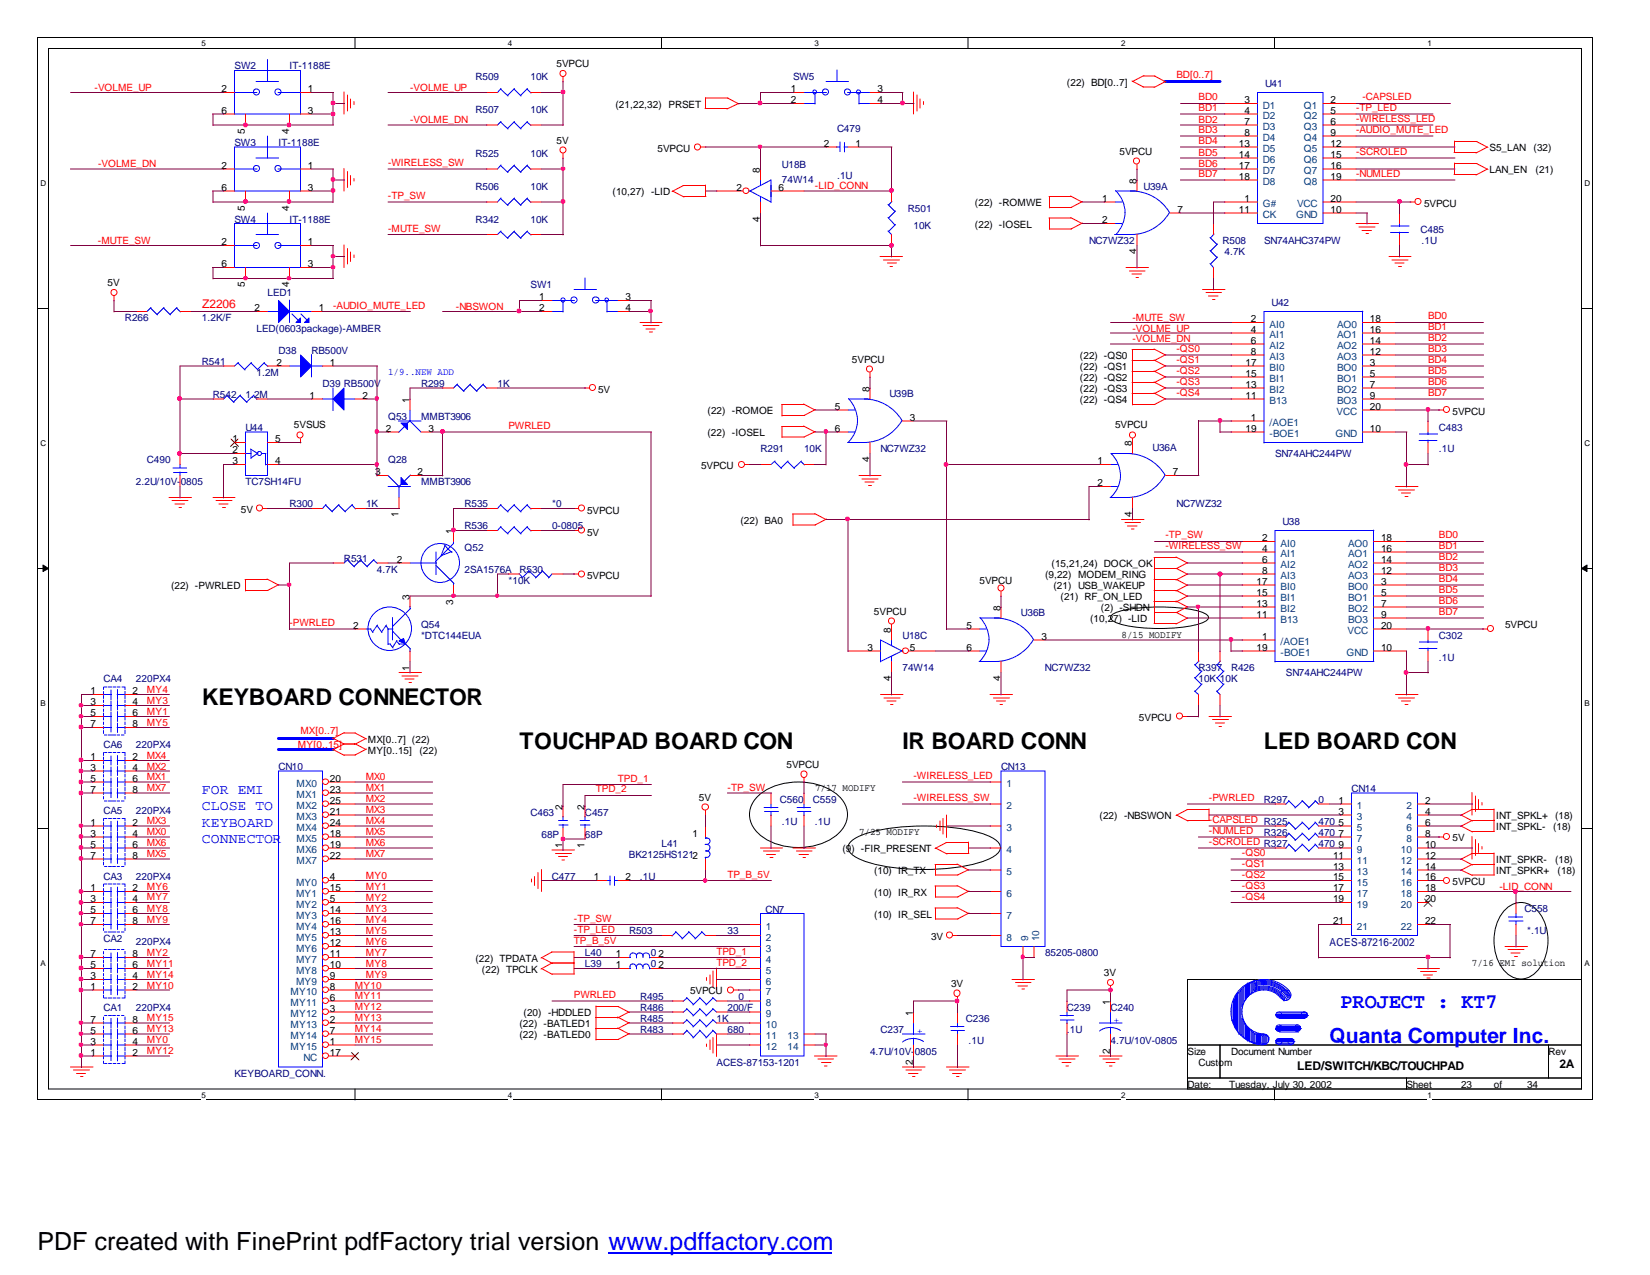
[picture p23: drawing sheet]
<svg xmlns="http://www.w3.org/2000/svg" width="279mm" height="216mm" viewBox="0 0 279 216" stroke-linecap="round" stroke-linejoin="round" font-family="sans-serif">
<defs><g id="words">
<text font-size="4.2" x="6.3" y="211.7">PDF created with FinePrint pdfFactory trial version www.pdffactory.com</text>
<g font-size="3.9">
<text x="34.2" y="119.4">KEYBOARD CONNECTOR</text>
<text x="88" y="126.8">TOUCHPAD BOARD CON</text>
<text x="152.8" y="126.8">IR BOARD CONN</text>
<text x="214" y="126.8">LED BOARD CON</text>
</g>
<g font-size="3.6" fill="#00f">
<text x="227" y="170.7">PROJECT : KT7</text>
<text x="225.1" y="176.5">Quanta Computer Inc.</text>
</g>
<g font-size="2.4" fill="#00f">
<text x="34.2" y="134.4">FOR EMI</text>
<text x="34.2" y="137.2">CLOSE TO</text>
<text x="34.2" y="140">KEYBOARD</text>
<text x="34.2" y="142.7">CONNECTOR</text>
</g>
<text font-size="2" fill="#f00" x="34.2" y="52.2">Z2206</text>
<g font-size="2">
<text x="219.6" y="181.1">LED/SWITCH/KBC/TOUCHPAD</text>
<text x="264.1" y="180.8">2A</text>
</g>
<text font-size="1.9" fill="#000080" x="225.1" y="160.1">ACES-87216-2002</text>
<g font-size="1.7" fill="#000080">
<text x="39.7" y="11.7">SW2</text>
<text x="49" y="11.7">IT-1188E</text>
<text x="80.5" y="13.5">R509</text>
<text x="89.8" y="13.5">10K</text>
<text x="134.3" y="13.5">SW5</text>
<text x="214.2" y="14.6">U41</text>
<text x="80.5" y="19.1">R507</text>
<text x="89.8" y="19.1">10K</text>
<text x="141.7" y="22.3">C479</text>
<text x="39.7" y="24.6">SW3</text>
<text x="47.2" y="24.6">IT-1188E</text>
<text x="80.5" y="26.5">R525</text>
<text x="89.8" y="26.5">10K</text>
<text x="132.4" y="28.4">U18B</text>
<text x="80.5" y="32.1">R506</text>
<text x="89.8" y="32.1">10K</text>
<text x="132.4" y="31">74W14</text>
<text x="141.7" y="30.2">.1U</text>
<text x="153.8" y="35.8">R501</text>
<text x="193.6" y="32.1">U39A</text>
<text x="39.7" y="37.7">SW4</text>
<text x="49" y="37.7">IT-1188E</text>
<text x="80.5" y="37.7">R342</text>
<text x="89.8" y="37.7">10K</text>
<text x="154.7" y="38.8">10K</text>
<text x="184.4" y="41.3">NC7WZ32</text>
<text x="207" y="41.3">R508</text>
<text x="214" y="41.3">SN74AHC374PW</text>
<text x="240.5" y="39.5">C485</text>
<text x="240.7" y="41.3">.1U</text>
<text x="207.3" y="43.2">4.7K</text>
<text x="45.3" y="50">LED1</text>
<text x="89.8" y="48.8">SW1</text>
<text x="215.3" y="51.7">U42</text>
<text x="21.2" y="54.4">R266</text>
<text x="34.2" y="54.4">1.2K/F</text>
<text x="43.4" y="56.2">LED(0603package)-AMBER</text>
<text x="47.2" y="59.9">D38</text>
<text x="52.7" y="59.9">RB500V</text>
<text x="34.2" y="61.7">R541</text>
<text x="43.4" y="63.6">1.2M</text>
<text x="54.6" y="65.4">D39 RB500V</text>
<text x="71.3" y="65.4">R299</text>
<text x="84.2" y="65.4">1K</text>
<text x="36.1" y="67.3">R542</text>
<text x="41.6" y="67.3">1.2M</text>
<text x="65.7" y="71">Q53</text>
<text x="71.3" y="71">MMBT3906</text>
<text x="150.6" y="67.1">U39B</text>
<text x="41.6" y="72.9">U44</text>
<text x="128.8" y="76.5">R291</text>
<text x="136.1" y="76.5">10K</text>
<text x="149.1" y="76.5">NC7WZ32</text>
<text x="195.2" y="76.4">U36A</text>
<text x="215.9" y="77.3">SN74AHC244PW</text>
<text x="243.7" y="72.9">C483</text>
<text x="243.7" y="76.5">.1U</text>
<text x="23" y="82.1">2.2U/10V-0805</text>
<text x="24.9" y="78.4">C490</text>
<text x="41.6" y="82.1">TC7SH14FU</text>
<text x="65.7" y="78.4">Q28</text>
<text x="71.3" y="82.1">MMBT3906</text>
<text x="49" y="85.9">R300</text>
<text x="62" y="85.9">1K</text>
<text x="78.7" y="89.6">R536</text>
<text x="78.7" y="85.9">R535</text>
<text x="93.5" y="89.6">0-0805</text>
<text x="93.5" y="85.9">*0</text>
<text x="199.2" y="85.9">NC7WZ32</text>
<text x="217.2" y="88.8">U38</text>
<text x="58.3" y="95.1">R531</text>
<text x="78.7" y="93.3">Q52</text>
<text x="63.8" y="96.9">4.7K</text>
<text x="78.7" y="96.9">2SA1576A</text>
<text x="86.1" y="98.8">*10K</text>
<text x="88" y="96.9">R530</text>
<text x="71.3" y="106.3">Q54</text>
<text x="172.9" y="104.2">U36B</text>
<text x="71.3" y="108.1">*DTC144EUA</text>
<text x="152.8" y="108.1">U18C</text>
<text x="152.8" y="113.6">74W14</text>
<text x="177" y="113.6">NC7WZ32</text>
<text x="202.9" y="113.6">R397</text>
<text x="208.4" y="113.6">R426</text>
<text x="243.7" y="108.1">C302</text>
<text x="243.7" y="111.8">.1U</text>
<text x="17.5" y="115.5">CA4</text>
<text x="23" y="115.5">220PX4</text>
<text x="202.9" y="115.5">10K 10K</text>
<text x="217.8" y="114.4">SN74AHC244PW</text>
<text x="17.5" y="126.7">CA6</text>
<text x="23" y="126.7">220PX4</text>
<text x="47.2" y="130.4">CN10</text>
<text x="169.5" y="130.4">CN13</text>
<text x="17.5" y="137.8">CA5</text>
<text x="23" y="137.8">220PX4</text>
<text x="132.1" y="135.9">C560</text>
<text x="137.7" y="135.9">C559</text>
<text x="214" y="135.9">R297</text>
<text x="223.3" y="135.9">0</text>
<text x="228.9" y="134">CN14</text>
<text x="89.8" y="138.1">C463</text>
<text x="91.7" y="141.8">68P</text>
<text x="99.1" y="138.1">C457</text>
<text x="99.1" y="141.8">68P</text>
<text x="112" y="143.3">L41</text>
<text x="132.4" y="139.6">.1U</text>
<text x="138" y="139.6">.1U</text>
<text x="214" y="141.5">R326</text>
<text x="223.3" y="139.6">470</text>
<text x="223.3" y="143.3">470</text>
<text x="223.3" y="141.5">470</text>
<text x="17.5" y="148.9">CA3</text>
<text x="23" y="148.9">220PX4</text>
<text x="93.5" y="148.9">C477</text>
<text x="106.5" y="145.2">BK2125HS1212</text>
<text x="108.4" y="148.9">.1U</text>
<text x="129.6" y="154.6">CN7</text>
<text x="258.1" y="154.4">C558</text>
<text x="17.5" y="159.4">CA2</text>
<text x="23" y="160">220PX4</text>
<text x="99.1" y="161.9">L40</text>
<text x="106.5" y="158.2">R503</text>
<text x="110.2" y="161.9">0</text>
<text x="123.2" y="158.2">33</text>
<text x="177" y="161.9">85205-0800</text>
<text x="258.6" y="158.2">*.1U</text>
<text x="99.1" y="163.7">L39</text>
<text x="110.2" y="163.7">0</text>
<text x="17.5" y="171.1">CA1</text>
<text x="23" y="171.1">220PX4</text>
<text x="108.4" y="173">R485</text>
<text x="108.4" y="171.1">R486</text>
<text x="108.4" y="169.2">R495</text>
<text x="121.3" y="173">1K</text>
<text x="123.2" y="171.1">200/F</text>
<text x="125.1" y="169.2">0</text>
<text x="163.6" y="173">C236</text>
<text x="180.7" y="171.1">C239</text>
<text x="188" y="171.1">C240</text>
<text x="108.4" y="174.8">R483</text>
<text x="123.2" y="174.8">680</text>
<text x="147.3" y="178.6">4.7U/10V-0805</text>
<text x="149.1" y="174.8">C237</text>
<text x="164" y="176.7">.1U</text>
<text x="180.7" y="174.8">.1U</text>
<text x="188" y="176.7">4.7U/10V-0805</text>
<text x="39.7" y="182.3">KEYBOARD_CONN.</text>
<text x="121.3" y="180.4">ACES-87153-1201</text>
</g>
<g font-size="1.7">
<text x="94.2" y="11.3">5VPCU</text>
<text x="37.5" y="15.6">2</text>
<text x="52.2" y="15.6">1</text>
<text x="133.9" y="15.6">1</text>
<text x="133.9" y="17.4">2</text>
<text x="148.6" y="15.6">3</text>
<text x="148.6" y="17.4">4</text>
<text x="180.7" y="14.5">(22) BD[0..7]</text>
<text x="210.7" y="17.4">3</text>
<text x="225.3" y="17.4">2</text>
<text x="37.5" y="19.2">6</text>
<text x="41.5" y="22.6" transform="rotate(-90 41.5 22.6)">5</text>
<text x="48.9" y="22.6" transform="rotate(-90 48.9 22.6)">4</text>
<text x="52.2" y="19.2">3</text>
<text x="104.2" y="18.2">(21,22,32) PRSET</text>
<text x="210.7" y="19.2">4</text>
<text x="210.7" y="21.1">7</text>
<text x="210.7" y="22.9">8</text>
<text x="225.3" y="19.2">5</text>
<text x="225.3" y="21.1">6</text>
<text x="225.3" y="22.9">9</text>
<text x="37.5" y="28.5">2</text>
<text x="52.2" y="28.5">1</text>
<text x="94.2" y="24.3">5V</text>
<text x="111.3" y="25.7">5VPCU</text>
<text x="128.7" y="29.2" transform="rotate(-90 128.7 29.2)">8</text>
<text x="139.5" y="24.8">2</text>
<text x="144.9" y="24.8">1</text>
<text x="189.6" y="26.2">5VPCU</text>
<text x="209.8" y="24.8">13</text>
<text x="209.8" y="26.7">14</text>
<text x="209.8" y="28.5">17</text>
<text x="225.3" y="24.8">12</text>
<text x="225.3" y="26.7">15</text>
<text x="225.3" y="28.5">16</text>
<text x="252.2" y="29.3">LAN_EN</text>
<text x="252.2" y="25.6">S5_LAN</text>
<text x="259.7" y="25.6">(32)</text>
<text x="260" y="29.3">(21)</text>
<text x="37.5" y="32.3">6</text>
<text x="41.5" y="35.6" transform="rotate(-90 41.5 35.6)">5</text>
<text x="48.9" y="35.6" transform="rotate(-90 48.9 35.6)">4</text>
<text x="52.2" y="32.3">3</text>
<text x="103.7" y="33">(10,27) -LID</text>
<text x="124.7" y="32.3">2</text>
<text x="131.8" y="32.3">6</text>
<text x="165.1" y="34.9">(22) -ROMWE</text>
<text x="186.6" y="34.1">1</text>
<text x="192.4" y="31.1" transform="rotate(-90 192.4 31.1)">8</text>
<text x="199.4" y="36">7</text>
<text x="209.8" y="36">11</text>
<text x="209.8" y="30.4">18</text>
<text x="210.7" y="34.1">1</text>
<text x="225.3" y="34.1">20</text>
<text x="225.3" y="36">10</text>
<text x="225.3" y="30.4">19</text>
<text x="241.1" y="35.1">5VPCU</text>
<text x="37.5" y="41.5">2</text>
<text x="52.2" y="41.5">1</text>
<text x="128.7" y="37.5" transform="rotate(-90 128.7 37.5)">4</text>
<text x="165.1" y="38.5">(22) -IOSEL</text>
<text x="186.6" y="37.8">2</text>
<text x="37.5" y="45.2">6</text>
<text x="52.2" y="45.2">3</text>
<text x="192.4" y="43" transform="rotate(-90 192.4 43)">4</text>
<text x="18.2" y="48.4">5V</text>
<text x="41.5" y="48.6" transform="rotate(-90 41.5 48.6)">5</text>
<text x="43.1" y="52.7">2</text>
<text x="48.9" y="48.6" transform="rotate(-90 48.9 48.6)">4</text>
<text x="54" y="52.7">1</text>
<text x="91.3" y="50.8">1</text>
<text x="91.3" y="52.7">2</text>
<text x="105.9" y="50.8">3</text>
<text x="105.9" y="52.7">4</text>
<text x="211.8" y="54.5">2</text>
<text x="211.8" y="56.3">4</text>
<text x="211.8" y="58.2">6</text>
<text x="232" y="54.5">18</text>
<text x="232" y="56.3">16</text>
<text x="232" y="58.2">14</text>
<text x="46.8" y="61.9">2</text>
<text x="55.9" y="61.9">1</text>
<text x="144.3" y="61.4">5VPCU</text>
<text x="182.9" y="62.7">(22) -QS1</text>
<text x="182.9" y="60.8">(22) -QS0</text>
<text x="182.9" y="64.5">(22) -QS2</text>
<text x="210.9" y="61.9">17</text>
<text x="210.9" y="63.8">15</text>
<text x="210.9" y="65.6">13</text>
<text x="211.8" y="60">8</text>
<text x="232" y="60">12</text>
<text x="232" y="61.9">3</text>
<text x="232" y="63.8">5</text>
<text x="232" y="65.6">7</text>
<text x="52.4" y="67.5">1</text>
<text x="61.4" y="67.5">2</text>
<text x="69.3" y="68.2" transform="rotate(-90 69.3 68.2)">1</text>
<text x="101.3" y="66.5">5V</text>
<text x="119.8" y="70.1">(22) -ROMOE</text>
<text x="141.4" y="69.3">5</text>
<text x="147.2" y="66.3" transform="rotate(-90 147.2 66.3)">8</text>
<text x="154.1" y="71.2">3</text>
<text x="182.9" y="68.2">(22) -QS4</text>
<text x="182.9" y="66.4">(22) -QS3</text>
<text x="210.9" y="67.5">11</text>
<text x="211.8" y="71.2">1</text>
<text x="232" y="67.5">9</text>
<text x="232" y="69.3">20</text>
<text x="246" y="70.3">5VPCU</text>
<text x="39.4" y="74.8">1</text>
<text x="39.4" y="76.7">2</text>
<text x="46.6" y="74.8">5</text>
<text x="49.8" y="72.5">5VSUS</text>
<text x="65.4" y="73.1">2</text>
<text x="72.6" y="73.1">3</text>
<text x="119.8" y="73.8">(22) -IOSEL</text>
<text x="141.4" y="73.1">6</text>
<text x="188.8" y="72.5">5VPCU</text>
<text x="191.7" y="75.5" transform="rotate(-90 191.7 75.5)">8</text>
<text x="210.9" y="73.1">19</text>
<text x="232" y="73.1">10</text>
<text x="39.4" y="78.6">3</text>
<text x="46.6" y="78.6">4</text>
<text x="63.5" y="80.4">3</text>
<text x="70.7" y="80.4">2</text>
<text x="118.7" y="79.3">5VPCU</text>
<text x="147.2" y="78.2" transform="rotate(-90 147.2 78.2)">4</text>
<text x="185.8" y="78.6">1</text>
<text x="185.8" y="82.3">2</text>
<text x="198.6" y="80.4">7</text>
<text x="40.8" y="86.8">5V</text>
<text x="67.5" y="87.5" transform="rotate(-90 67.5 87.5)">1</text>
<text x="99.4" y="87">5VPCU</text>
<text x="125.4" y="88.6">(22) BA0</text>
<text x="191.7" y="87.5" transform="rotate(-90 191.7 87.5)">4</text>
<text x="67.2" y="95.2">2</text>
<text x="76.7" y="90.4" transform="rotate(-90 76.7 90.4)">1</text>
<text x="99.4" y="90.7">5V</text>
<text x="213.7" y="91.6">2</text>
<text x="213.7" y="93.4">4</text>
<text x="213.7" y="95.2">6</text>
<text x="233.8" y="91.6">18</text>
<text x="233.8" y="93.4">16</text>
<text x="233.8" y="95.2">14</text>
<text x="29" y="99.7">(22) -PWRLED</text>
<text x="69.3" y="101.5" transform="rotate(-90 69.3 101.5)">3</text>
<text x="99.4" y="98">5VPCU</text>
<text x="165.9" y="98.8">5VPCU</text>
<text x="177" y="97.9">(9,22) MODEM_RING</text>
<text x="178.1" y="96">(15,21,24) DOCK_OK</text>
<text x="178.4" y="99.7">(21) USB_WAKEUP</text>
<text x="179.6" y="101.6">(21) RF_ON_LED</text>
<text x="212.8" y="99">17</text>
<text x="212.8" y="100.8">15</text>
<text x="213.7" y="97.1">8</text>
<text x="233.8" y="97.1">12</text>
<text x="233.8" y="99">3</text>
<text x="233.8" y="100.8">5</text>
<text x="59.8" y="106.4">2</text>
<text x="76.7" y="102.4" transform="rotate(-90 76.7 102.4)">3</text>
<text x="148" y="104.1">5VPCU</text>
<text x="150.9" y="107.1" transform="rotate(-90 150.9 107.1)">8</text>
<text x="163.7" y="106.4">5</text>
<text x="169.4" y="103.4" transform="rotate(-90 169.4 103.4)">8</text>
<text x="184.6" y="105.3">(10,27) -LID</text>
<text x="186.4" y="103.5">(2) -SHDN</text>
<text x="189.9" y="107.9">8/15 MODIFY</text>
<text x="212.8" y="102.7">13</text>
<text x="212.8" y="104.6">11</text>
<text x="233.8" y="102.7">7</text>
<text x="233.8" y="104.6">9</text>
<text x="233.8" y="106.4">20</text>
<text x="254.8" y="106.3">5VPCU</text>
<text x="69.3" y="113.5" transform="rotate(-90 69.3 113.5)">1</text>
<text x="146.9" y="110.2">3</text>
<text x="154.1" y="110.2">5</text>
<text x="163.7" y="110.2">6</text>
<text x="176.4" y="108.3">3</text>
<text x="212.8" y="110.2">19</text>
<text x="213.7" y="108.3">1</text>
<text x="233.8" y="110.2">10</text>
<text x="15.3" y="117.5">1</text>
<text x="15.3" y="119.4">3</text>
<text x="22.4" y="117.5">2</text>
<text x="22.4" y="119.4">4</text>
<text x="150.9" y="115.3" transform="rotate(-90 150.9 115.3)">4</text>
<text x="169.4" y="115.3" transform="rotate(-90 169.4 115.3)">4</text>
<text x="15.3" y="121.2">5</text>
<text x="15.3" y="123.1">7</text>
<text x="22.4" y="121.2">6</text>
<text x="22.4" y="123.1">8</text>
<text x="62.3" y="125.7">MX[0..7] (22)</text>
<text x="192.9" y="122">5VPCU</text>
<text x="15.3" y="128.7">1</text>
<text x="15.3" y="130.5">3</text>
<text x="22.4" y="128.7">2</text>
<text x="22.4" y="130.5">4</text>
<text x="62.3" y="127.6">MY[0..15]</text>
<text x="71" y="127.6">(22)</text>
<text x="133.2" y="130">5VPCU</text>
<text x="15.3" y="132.3">5</text>
<text x="15.3" y="134.2">7</text>
<text x="22.4" y="132.3">6</text>
<text x="22.4" y="134.2">8</text>
<text x="55.9" y="132.3">20</text>
<text x="55.9" y="137.9">21</text>
<text x="55.9" y="134.2">23</text>
<text x="55.9" y="136.1">25</text>
<text x="95.2" y="137.1" transform="rotate(-90 95.2 137.1)">2</text>
<text x="99" y="137.1" transform="rotate(-90 99 137.1)">2</text>
<text x="118.4" y="135.6">5V</text>
<text x="138" y="133.9">7/17 MODIFY</text>
<text x="226.7" y="136.1">1</text>
<text x="226.7" y="137.9">3</text>
<text x="241.3" y="136.1">2</text>
<text x="241.3" y="137.9">4</text>
<text x="15.3" y="139.8">1</text>
<text x="15.3" y="141.6">3</text>
<text x="15.3" y="143.5">5</text>
<text x="22.4" y="139.8">2</text>
<text x="22.4" y="141.6">4</text>
<text x="22.4" y="143.5">6</text>
<text x="55.9" y="141.6">18</text>
<text x="55.9" y="143.5">19</text>
<text x="55.9" y="139.8">24</text>
<text x="95.2" y="143.5" transform="rotate(-90 95.2 143.5)">1</text>
<text x="99" y="143.5" transform="rotate(-90 99 143.5)">1</text>
<text x="117.3" y="141.6">1</text>
<text x="145.5" y="141.3">7/25 MODIFY</text>
<text x="186.2" y="138.7">(22) -NBSWON</text>
<text x="226.7" y="139.8">5</text>
<text x="226.7" y="141.6">7</text>
<text x="226.7" y="143.5">9</text>
<text x="241.3" y="139.8">6</text>
<text x="241.3" y="141.6">8</text>
<text x="241.3" y="143.5">10</text>
<text x="246" y="142.4">5V</text>
<text x="253.3" y="138.7">INT_SPKL+</text>
<text x="253.3" y="140.5">INT_SPKL-</text>
<text x="263" y="140.5">(18)</text>
<text x="263.3" y="138.7">(18)</text>
<text x="15.3" y="145.4">7</text>
<text x="22.4" y="145.4">8</text>
<text x="55.9" y="149">4</text>
<text x="55.9" y="145.4">22</text>
<text x="100.6" y="149">1</text>
<text x="105.9" y="149">2</text>
<text x="142.7" y="144.3">(9) -FIR_PRESENT</text>
<text x="148" y="148">(10) IR_TX</text>
<text x="225.7" y="145.4">11</text>
<text x="225.7" y="147.2">13</text>
<text x="225.7" y="149">15</text>
<text x="241.3" y="145.4">12</text>
<text x="241.3" y="147.2">14</text>
<text x="241.3" y="149">16</text>
<text x="246" y="149.8">5VPCU</text>
<text x="253.3" y="146.1">INT_SPKR-</text>
<text x="253.3" y="148">INT_SPKR+</text>
<text x="263.3" y="146.1">(18)</text>
<text x="263.7" y="148">(18)</text>
<text x="15.3" y="150.9">1</text>
<text x="15.3" y="152.7">3</text>
<text x="15.3" y="154.6">5</text>
<text x="22.4" y="150.9">2</text>
<text x="22.4" y="152.7">4</text>
<text x="22.4" y="154.6">6</text>
<text x="55.9" y="152.7">5</text>
<text x="55.9" y="154.6">14</text>
<text x="55.9" y="150.9">15</text>
<text x="148" y="155.4">(10) IR_SEL</text>
<text x="148" y="151.6">(10) IR_RX</text>
<text x="225.7" y="150.9">17</text>
<text x="225.7" y="152.7">19</text>
<text x="241.3" y="150.9">18</text>
<text x="241.3" y="152.7">20</text>
<text x="15.3" y="156.5">7</text>
<text x="22.4" y="156.5">8</text>
<text x="55.9" y="160.2">12</text>
<text x="55.9" y="158.3">13</text>
<text x="55.9" y="156.5">16</text>
<text x="157.6" y="159.1">3V</text>
<text x="225.7" y="156.5">21</text>
<text x="241.3" y="156.5">22</text>
<text x="15.3" y="167.6">1</text>
<text x="15.3" y="165.8">3</text>
<text x="15.3" y="163.9">5</text>
<text x="15.3" y="162.1">7</text>
<text x="22.4" y="167.6">2</text>
<text x="22.4" y="165.8">4</text>
<text x="22.4" y="163.9">6</text>
<text x="22.4" y="162.1">8</text>
<text x="55.9" y="167.6">8</text>
<text x="55.9" y="165.8">9</text>
<text x="55.9" y="163.9">10</text>
<text x="55.9" y="162.1">11</text>
<text x="80.5" y="162.8">(22) TPDATA</text>
<text x="81.6" y="164.7">(22) TPCLK</text>
<text x="104.3" y="162.1">1</text>
<text x="104.3" y="163.9">1</text>
<text x="111.5" y="162.1">2</text>
<text x="111.5" y="163.9">2</text>
<text x="161" y="167">3V</text>
<text x="186.9" y="165.2">3V</text>
<text x="249.3" y="163.6">7/16 EMI solution</text>
<text x="15.3" y="173.1">7</text>
<text x="22.4" y="173.1">8</text>
<text x="55.9" y="173.1">2</text>
<text x="55.9" y="171.3">3</text>
<text x="55.9" y="169.4">6</text>
<text x="88" y="173.9">(22) -BATLED1</text>
<text x="88.6" y="172">(20) -HDDLED</text>
<text x="116.8" y="168.3">5VPCU</text>
<text x="154.6" y="172" transform="rotate(-90 154.6 172)">1</text>
<text x="188" y="170.1" transform="rotate(-90 188 170.1)">1</text>
<text x="15.3" y="178.7">1</text>
<text x="15.3" y="176.9">3</text>
<text x="15.3" y="175">5</text>
<text x="22.4" y="178.7">2</text>
<text x="22.4" y="176.9">4</text>
<text x="22.4" y="175">6</text>
<text x="55.9" y="176.9">1</text>
<text x="55.9" y="175">7</text>
<text x="55.9" y="178.7">17</text>
<text x="88" y="175.8">(22) -BATLED0</text>
<text x="188" y="178.4" transform="rotate(-90 188 178.4)">2</text>
<text x="201.1" y="178.6">Size</text>
<text x="208.4" y="178.6">Document Number</text>
<text x="262.2" y="178.6">Rev</text>
<text x="154.6" y="180.3" transform="rotate(-90 154.6 180.3)">2</text>
<text x="201.1" y="184.1">Date:</text>
<text x="202.9" y="180.4">Custom</text>
<text x="208.1" y="184.1">Tuesday, July 30, 2002</text>
<text x="238.2" y="184.1">Sheet</text>
<text x="247.4" y="184.1">23</text>
<text x="253" y="184.1">of</text>
<text x="258.6" y="184.1">34</text>
</g>
<g font-size="1.7" fill="#f00">
<text x="16" y="15.4">-VOLME_UP</text>
<text x="69.4" y="15.4">-VOLME_UP</text>
<text x="199.2" y="13.1">BD[0..7]</text>
<text x="202.9" y="17">BD0</text>
<text x="230.7" y="17">-CAPSLED</text>
<text x="69.4" y="20.9">-VOLME_DN</text>
<text x="202.9" y="20.7">BD2</text>
<text x="202.9" y="22.6">BD3</text>
<text x="202.9" y="18.9">BD1</text>
<text x="229.6" y="22.6">-AUDIO_MUTE_LED</text>
<text x="229.6" y="18.9">-TP_LED</text>
<text x="229.6" y="20.7">-WIRELESS_LED</text>
<text x="16.6" y="28.4">-VOLME_DN</text>
<text x="65.7" y="28.2">-WIRELESS_SW</text>
<text x="202.9" y="28.2">BD6</text>
<text x="202.9" y="26.3">BD5</text>
<text x="202.9" y="24.5">BD4</text>
<text x="229.6" y="26.3">-SCROLED</text>
<text x="65.7" y="33.8">-TP_SW</text>
<text x="138" y="32.1">-LID_CONN</text>
<text x="202.9" y="30.1">BD7</text>
<text x="229.6" y="30.1">-NUMLED</text>
<text x="16.6" y="41.3">-MUTE_SW</text>
<text x="65.7" y="39.3">-MUTE_SW</text>
<text x="56.4" y="52.3">-AUDIO_MUTE_LED</text>
<text x="77.2" y="52.5">-NBSWON</text>
<text x="191.8" y="56.2">-VOLME_UP</text>
<text x="191.8" y="58">-VOLME_DN</text>
<text x="191.8" y="54.4">-MUTE_SW</text>
<text x="199.2" y="59.7">-QS0</text>
<text x="241.8" y="57.8">BD2</text>
<text x="241.8" y="56">BD1</text>
<text x="241.8" y="59.7">BD3</text>
<text x="241.8" y="54.1">BD0</text>
<text x="199.2" y="61.6">-QS1</text>
<text x="199.2" y="63.4">-QS2</text>
<text x="199.2" y="65.3">-QS3</text>
<text x="241.8" y="65.3">BD6</text>
<text x="241.8" y="63.4">BD5</text>
<text x="241.8" y="61.6">BD4</text>
<text x="199.2" y="67.1">-QS4</text>
<text x="241.8" y="67.1">BD7</text>
<text x="86.1" y="72.6">PWRLED</text>
<text x="197.4" y="91.2">-TP_SW</text>
<text x="197.4" y="93">-WIRELESS_SW</text>
<text x="243.7" y="94.9">BD2</text>
<text x="243.7" y="93">BD1</text>
<text x="243.7" y="91.2">BD0</text>
<text x="243.7" y="100.5">BD5</text>
<text x="243.7" y="96.8">BD3</text>
<text x="243.7" y="98.6">BD4</text>
<text x="49" y="106.1">-PWRLED</text>
<text x="243.7" y="104.2">BD7</text>
<text x="243.7" y="102.4">BD6</text>
<text x="24.9" y="119.2">MY3</text>
<text x="24.9" y="117.3">MY4</text>
<text x="24.9" y="121.1">MY1</text>
<text x="24.9" y="122.9">MY5</text>
<text x="50.9" y="124.4">MX[0..7]</text>
<text x="24.9" y="130.4">MX2</text>
<text x="24.9" y="128.5">MX4</text>
<text x="50.5" y="126.7">MY[0..15]</text>
<text x="154.7" y="132">-WIRELESS_LED</text>
<text x="24.9" y="132.2">MX1</text>
<text x="24.9" y="134">MX7</text>
<text x="62" y="134">MX1</text>
<text x="62" y="137.8">MX3</text>
<text x="62" y="132.2">MX0</text>
<text x="62" y="135.9">MX2</text>
<text x="100.9" y="134.2">TPD_2</text>
<text x="104.6" y="132.4">TPD_1</text>
<text x="123.2" y="133.9">-TP_SW</text>
<text x="154.7" y="135.7">-WIRELESS_SW</text>
<text x="204.7" y="135.7">-PWRLED</text>
<text x="24.9" y="143.3">MX6</text>
<text x="24.9" y="141.5">MX0</text>
<text x="24.9" y="139.6">MX3</text>
<text x="62" y="143.3">MX6</text>
<text x="62" y="139.6">MX4</text>
<text x="62" y="141.5">MX5</text>
<text x="204.7" y="141.3">-NUMLED</text>
<text x="204.7" y="139.4">-CAPSLED R325</text>
<text x="204.7" y="143.2">-SCROLED R327</text>
<text x="24.9" y="145.2">MX5</text>
<text x="62" y="145.2">MX7</text>
<text x="62" y="148.9">MY0</text>
<text x="123.2" y="148.7">TP_B_5V</text>
<text x="210.3" y="146.8">-QS1</text>
<text x="210.3" y="145">-QS0</text>
<text x="210.3" y="148.7">-QS2</text>
<text x="24.9" y="154.4">MY8</text>
<text x="24.9" y="150.7">MY6</text>
<text x="24.9" y="152.4">MY7</text>
<text x="62" y="154.4">MY3</text>
<text x="62" y="150.7">MY1</text>
<text x="62" y="152.6">MY2</text>
<text x="210.3" y="152.4">-QS4</text>
<text x="210.3" y="150.5">-QS3</text>
<text x="253.9" y="150.7">-LID_CONN</text>
<text x="24.9" y="156.3">MY9</text>
<text x="24.9" y="161.9">MY2</text>
<text x="62" y="158.2">MY5</text>
<text x="62" y="156.3">MY4</text>
<text x="62" y="160">MY6</text>
<text x="62" y="161.9">MY7</text>
<text x="97.2" y="158">-TP_LED</text>
<text x="97.2" y="156.1">-TP_SW</text>
<text x="97.2" y="159.9">TP_B_5V</text>
<text x="121.3" y="161.7">TPD_1</text>
<text x="24.9" y="165.6">MY14</text>
<text x="24.9" y="163.7">MY11</text>
<text x="24.9" y="167.5">MY10</text>
<text x="60.1" y="167.5">MY10</text>
<text x="62" y="163.7">MY8</text>
<text x="62" y="165.6">MY9</text>
<text x="121.3" y="163.6">TPD_2</text>
<text x="24.9" y="173">MY15</text>
<text x="60.1" y="169.2">MY11</text>
<text x="60.1" y="173">MY13</text>
<text x="60.1" y="171.1">MY12</text>
<text x="97.2" y="169.1">PWRLED</text>
<text x="24.9" y="178.6">MY12</text>
<text x="24.9" y="174.8">MY13</text>
<text x="24.9" y="176.7">MY0</text>
<text x="60.1" y="176.7">MY15</text>
<text x="60.1" y="174.8">MY14</text>
</g>
<g font-size="1.7" fill="#004080">
<text x="213.9" y="18.4">D1</text>
<text x="213.9" y="20.2">D2</text>
<text x="213.9" y="22">D3</text>
<text x="213.9" y="23.9">D4</text>
<text x="220.8" y="18.4">Q1</text>
<text x="220.8" y="20.2">Q2</text>
<text x="220.8" y="22">Q3</text>
<text x="220.8" y="23.9">Q4</text>
<text x="213.9" y="25.7">D5</text>
<text x="213.9" y="27.6">D6</text>
<text x="213.9" y="29.5">D7</text>
<text x="220.8" y="25.7">Q5</text>
<text x="220.8" y="27.6">Q6</text>
<text x="220.8" y="29.5">Q7</text>
<text x="213.9" y="35.1">G#</text>
<text x="213.9" y="31.3">D8</text>
<text x="219.6" y="35.1">VCC</text>
<text x="220.8" y="31.3">Q8</text>
<text x="213.9" y="36.9">CK</text>
<text x="219.5" y="36.9">GND</text>
<text x="215" y="55.5">AI0</text>
<text x="215" y="57.2">AI1</text>
<text x="215" y="59.1">AI2</text>
<text x="226.4" y="55.5">AO0</text>
<text x="226.4" y="57.2">AO1</text>
<text x="226.4" y="59.1">AO2</text>
<text x="215" y="61">AI3</text>
<text x="215" y="62.8">BI0</text>
<text x="215" y="64.7">BI1</text>
<text x="226.4" y="61">AO3</text>
<text x="226.4" y="62.8">BO0</text>
<text x="226.4" y="64.7">BO1</text>
<text x="215" y="66.5">BI2</text>
<text x="215" y="68.4">B13</text>
<text x="226.3" y="70.3">VCC</text>
<text x="226.4" y="66.5">BO2</text>
<text x="226.4" y="68.4">BO3</text>
<text x="215" y="72.1">/AOE1</text>
<text x="215" y="74">-BOE1</text>
<text x="226.1" y="74">GND</text>
<text x="216.8" y="92.5">AI0</text>
<text x="216.8" y="94.3">AI1</text>
<text x="228.3" y="92.5">AO0</text>
<text x="228.3" y="94.3">AO1</text>
<text x="216.8" y="96.2">AI2</text>
<text x="216.8" y="98">AI3</text>
<text x="216.8" y="99.9">BI0</text>
<text x="216.8" y="101.8">BI1</text>
<text x="228.3" y="96.2">AO2</text>
<text x="228.3" y="98">AO3</text>
<text x="228.3" y="99.9">BO0</text>
<text x="228.3" y="101.8">BO1</text>
<text x="216.8" y="103.6">BI2</text>
<text x="216.8" y="105.5">B13</text>
<text x="228.2" y="107.4">VCC</text>
<text x="228.3" y="103.6">BO2</text>
<text x="228.3" y="105.5">BO3</text>
<text x="216.8" y="109.2">/AOE1</text>
<text x="216.8" y="111.1">-BOE1</text>
<text x="228" y="111.1">GND</text>
<text x="50.2" y="133.3">MX0</text>
<text x="50.2" y="135.1">MX1</text>
<text x="50.2" y="137">MX2</text>
<text x="170.4" y="133.3">1</text>
<text x="170.4" y="137">2</text>
<text x="229.8" y="137">1</text>
<text x="238.2" y="137">2</text>
<text x="50.2" y="142.6">MX5</text>
<text x="50.2" y="138.9">MX3</text>
<text x="50.2" y="140.7">MX4</text>
<text x="170.4" y="140.7">3</text>
<text x="229.8" y="138.9">3</text>
<text x="229.8" y="140.7">5</text>
<text x="229.8" y="142.6">7</text>
<text x="238.2" y="138.9">4</text>
<text x="238.2" y="140.7">6</text>
<text x="238.2" y="142.6">8</text>
<text x="50.1" y="149.9">MY0</text>
<text x="50.2" y="144.4">MX6</text>
<text x="50.2" y="146.3">MX7</text>
<text x="170.4" y="144.4">4</text>
<text x="170.4" y="148.2">5</text>
<text x="229.8" y="144.4">9</text>
<text x="229.8" y="146.3">11</text>
<text x="229.8" y="148.2">13</text>
<text x="229.8" y="149.9">15</text>
<text x="237.2" y="144.4">10</text>
<text x="237.2" y="146.3">12</text>
<text x="237.2" y="148.2">14</text>
<text x="237.2" y="149.9">16</text>
<text x="50.1" y="153.7">MY2</text>
<text x="50.1" y="155.5">MY3</text>
<text x="50.1" y="151.8">MY1</text>
<text x="170.4" y="151.8">6</text>
<text x="170.4" y="155.5">7</text>
<text x="229.8" y="151.8">17</text>
<text x="229.8" y="153.7">19</text>
<text x="237.2" y="151.8">18</text>
<text x="237.2" y="153.7">20</text>
<text x="50.1" y="161.1">MY6</text>
<text x="50.1" y="159.3">MY5</text>
<text x="50.1" y="157.4">MY4</text>
<text x="129.7" y="157.4">1</text>
<text x="129.7" y="159.3">2</text>
<text x="129.7" y="161.1">3</text>
<text x="170.4" y="159.3">8</text>
<text x="174.1" y="159.3" transform="rotate(-90 174.1 159.3)">9</text>
<text x="175.9" y="159.3" transform="rotate(-90 175.9 159.3)">10</text>
<text x="229.8" y="157.4">21</text>
<text x="237.2" y="157.4">22</text>
<text x="50.1" y="166.7">MY9</text>
<text x="50.1" y="164.8">MY8</text>
<text x="50.1" y="163">MY7</text>
<text x="129.7" y="163">4</text>
<text x="129.7" y="164.8">5</text>
<text x="129.7" y="166.7">6</text>
<text x="49.2" y="172.2">MY12</text>
<text x="49.2" y="170.3">MY11</text>
<text x="49.2" y="168.5">MY10</text>
<text x="129.7" y="168.5">7</text>
<text x="129.7" y="170.3">8</text>
<text x="129.7" y="172.2">9</text>
<text x="49.2" y="177.8">MY15</text>
<text x="49.2" y="174.1">MY13</text>
<text x="49.2" y="175.9">MY14</text>
<text x="51.4" y="179.7">NC</text>
<text x="129.7" y="174.1">10</text>
<text x="129.7" y="175.9">11</text>
<text x="129.7" y="177.8">12</text>
<text x="133.3" y="175.9">13</text>
<text x="133.3" y="177.8">14</text>
</g>
<g font-size="1.7" fill="#00f">
<text x="65.7" y="63.4">1/9..NEW ADD</text>
<text x="188.6" y="173.2">+</text>
<text x="155.3" y="175">+</text>
</g>
<g font-size="1.4">
<text x="34.1" y="7.8">5</text>
<text x="86" y="7.8">4</text>
<text x="137.9" y="7.8">3</text>
<text x="189.8" y="7.8">2</text>
<text x="241.7" y="7.8">1</text>
<text x="6.9" y="31.5">D</text>
<text x="268.3" y="31.5">D</text>
<text x="6.9" y="75.5">C</text>
<text x="268.3" y="75.5">C</text>
<text x="6.9" y="119.5">B</text>
<text x="268.3" y="119.5">B</text>
<text x="6.9" y="163.6">A</text>
<text x="268.3" y="163.6">A</text>
<text x="34.1" y="185.8">5</text>
<text x="86" y="185.8">4</text>
<text x="137.9" y="185.8">3</text>
<text x="189.8" y="185.8">2</text>
<text x="241.7" y="185.8">1</text>
</g>
</g></defs>
<path d="M6.3 6.3h263.4v179.9h-263.4zM8.2 8.2h259.6v176.2h-259.6z" fill="none" stroke="#000" stroke-width=".17"/>
<g fill="#fff">
<path d="M34.1 6.5h.8v1.6h-.8z"/>
<path d="M34.1 184.6h.8v1.6h-.8z"/>
</g>
<path d="M60.1 6.3v1.9M60.1 184.4v1.9" fill="none" stroke="#000" stroke-width=".17"/>
<g fill="#fff">
<path d="M86 6.5h.8v1.6h-.8z"/>
<path d="M86 184.6h.8v1.6h-.8z"/>
</g>
<path d="M112 6.3v1.9M112 184.4v1.9" fill="none" stroke="#000" stroke-width=".17"/>
<g fill="#fff">
<path d="M137.9 6.5h.8v1.6h-.8z"/>
<path d="M137.9 184.6h.8v1.6h-.8z"/>
</g>
<path d="M163.9 6.3v1.9M163.9 184.4v1.9" fill="none" stroke="#000" stroke-width=".17"/>
<g fill="#fff">
<path d="M189.8 6.5h.8v1.6h-.8z"/>
<path d="M189.8 184.6h.8v1.6h-.8z"/>
</g>
<path d="M215.8 6.3v1.9M215.8 184.4v1.9" fill="none" stroke="#000" stroke-width=".17"/>
<g fill="#fff">
<path d="M241.7 6.5h.8v1.6h-.8z"/>
<path d="M241.7 184.6h.8v1.6h-.8z"/>
<path d="M6.9 30.2h1v1.6h-1z"/>
<path d="M268.3 30.2h1v1.6h-1z"/>
<path d="M6.9 74.3h1v1.6h-1z"/>
<path d="M268.3 74.3h1v1.6h-1z"/>
</g>
<path d="M6.3 52.2h1.9M267.8 52.2h1.9" fill="none" stroke="#000" stroke-width=".17"/>
<g fill="#fff">
<path d="M6.9 118.3h.9v1.6h-.9z"/>
<path d="M268.3 118.3h.9v1.6h-.9z"/>
</g>
<path d="M6.3 96.3h1.9M267.8 96.3h1.9" fill="none" stroke="#000" stroke-width=".17"/>
<g fill="#000" stroke="#000" stroke-width=".17">
<path d="M7.3 95.7l.9 .6-.9 .5z" fill-rule="evenodd"/>
<path d="M267.8 96.3l.9-.6v1.1z" fill-rule="evenodd"/>
</g>
<g fill="#fff">
<path d="M6.9 162.3h.9v1.6h-.9z"/>
<path d="M268.3 162.3h.9v1.6h-.9z"/>
</g>
<path d="M188.2 104.3a7.6 7.6 0 0 1 4.3-1.3 29 29 0 0 1 11.2 .7l.8 .6 .1 .3a1.91 1.91 0 0 1-1.6 1.1 29.7 29.7 0 0 1-13.4 0 1.87 1.87 0 0 1-1.6-1.1zM128.2 134.9a10.9 10.9 0 0 1 10.5-2 6.6 6.6 0 0 1 4.7 4.2 4.7 4.7 0 0 1-2.7 5 11.3 11.3 0 0 1-11.8-.5 4.2 4.2 0 0 1-.7-6.7zM6.3 140.3h1.9M144.1 142.5a11.7 11.7 0 0 1 5.9-2.1 39.1 39.1 0 0 1 16.7 .9 4.5 4.5 0 0 1 2.6 1.7 1.54 1.54 0 0 1-.9 1.9 22.4 22.4 0 0 1-10.2 2.3 33.2 33.2 0 0 1-11.9-1.4 4.5 4.5 0 0 1-2.6-1.8l-.1-.5 .1-.5zM254.8 154.1a3.6 3.6 0 0 1 6 .6 8 8 0 0 1-1.2 10.3 3.6 3.6 0 0 1-5.3-1.1 8.3 8.3 0 0 1 .5-9.8zM267.8 140.3h1.9M201.1 165.9h66.7v18.5h-66.7zM201.1 177h66.7M206.6 177v5.5M262.2 177v5.5M201.1 182.5h66.7M238.2 182.5v1.9" fill="none" stroke="#000" stroke-width=".17"/>
<g fill="none" stroke="#f00" stroke-width=".17">
<path d="M37.8 15.7h1.9M37.8 19.3h1.9M41.6 19.3v1.9M49 19.3v1.9M50.9 15.7h1.8M50.9 19.3h1.8M58.3 15.6v3.7M58.8 16.1v2.7M59.4 16.8v1.5M59.9 17.2v.5M82.4 15.7h1.8M89.8 15.7h1.9"/>
<path d="M95.3 13v.9M119.4 18.4h3.8M119.5 16.5v1.9M119.5 16.6h3.8M123.2 16.6l1.9 1M125.1 17.5l-2 1M134.3 15.7h1.8M134.3 17.5h1.8M147.3 15.7h1.8M147.3 17.5h1.8M154.7 15.6v3.7M155.3 16.1v2.7"/>
<path d="M155.8 16.8v1.5M156.4 17.2v.5M191.7 13.7l1.9 1M193.5 14.7h2M193.6 12.9h2M193.7 12.8l-1.9 1M195.5 12.9l1.9 1M197.4 13.8l-2 1M207.3 17.5h5.6M207.3 19.3h5.6M224 17.5h5.6M224 19.3h5.6"/>
<path d="M37.8 28.6h1.9M37.8 32.3h1.9M41.6 32.3v1.9M49 32.3v1.9M50.9 28.6h1.8M50.9 32.3h1.8M58.3 28.5v3.8M58.8 29v2.8M59.4 29.7v1.6M59.9 30.2v.4M82.4 34.2h1.8M82.4 21.2h1.8"/>
<path d="M82.4 28.6h1.8M82.4 39.7h1.8M89.8 34.2h1.9M89.8 21.2h1.9M89.8 28.6h1.9M89.8 39.7h1.9M95.3 26v.8M113.9 32.3l1.9 1.1M115.7 31.4h3.8M115.7 31.4l-1.9 1M115.7 33.3h3.8M118.7 24.9h.8"/>
<path d="M119.5 31.3v2M121.3 32.3h4.5M128.8 28.6v1.9M128.8 34.2v1.9M130.6 32.3h5.5M139.9 24.9h1.8M143.6 24.9h1.9M151 32.3v1.9M151 39.7v1.9M177.6 33.3h3.8M177.6 36.9h3.8M177.7 35.1h3.7"/>
<path d="M177.7 33.3v1.9M177.7 36.9v2M177.7 38.8h3.7M181.3 33.2l1.9 1M181.3 36.8l1.9 1M183.3 34.1l-1.9 1M183.3 37.8l-1.9 1M186.9 37.8h1.9M186.9 34.2h1.9M192.5 27.9v.8M192.5 30.5v1.8M192.5 39.7v1.9"/>
<path d="M198.1 36.1h1.8M205.5 37.8v1.9M207.3 34.2h5.6M207.3 24.9h5.6M207.3 21.2h5.6M207.3 28.6h5.6M207.3 36.1h5.6M207.3 23h5.6M207.3 26.8h5.6M207.3 30.5h5.6M224 34.2h5.6M224 24.9h5.6"/>
<path d="M224 21.2h5.6M224 28.6h5.6M224 36.1h5.6M224 23h5.6M224 26.8h5.6M224 30.5h5.6M229.6 37.8h3.8M230.1 38.4h2.7M230.6 39h1.6M231.3 39.5h.4M237 36.1v1.7M237 39.7v1.9"/>
<path d="M238.8 34.2h.8M246.2 29.5h3.8M246.2 25.8h3.8M246.3 27.7h3.8M246.3 23.9v1.9M246.3 27.6v1.9M246.3 24h3.8M250 27.7l2 1M250 24l2 1M251.9 28.6l-2 1M251.9 24.9l-2 1M19.3 50.1v.9"/>
<path d="M23 52.7h1.9M30.5 52.7h1.8M37.8 45.3h1.9M37.8 41.6h1.9M41.6 45.3v1.9M43.4 52.7h1.9M49 45.3v1.9M50.9 45.3h1.8M50.9 41.6h1.8M52.7 52.7h1.9M58.3 41.5v3.8M58.8 42.1v2.6"/>
<path d="M59.4 42.7v1.6M59.9 43.2v.4M91.7 52.7h1.8M91.7 50.9h1.8M104.6 52.7h1.9M104.6 50.9h1.9M108.4 54.6h3.7M108.9 55.1h2.7M109.4 55.7h1.5M110 56.2h.5M149 43.4h3.8M149.6 44h2.7"/>
<path d="M150.3 44.5h1.5M150.7 45.1h.4M190.7 45.3h3.8M191.3 45.9h2.6M191.7 46.4h1.6M191.7 59.2h3.8M191.8 59.2v9.4M192.4 47h.4M195.4 59.1l2 1M203.6 49h3.8M204.2 49.5h2.6M204.6 50.1h1.6"/>
<path d="M205.3 50.7h.4M205.5 45.3v1.9M208.4 54.6h5.6M208.4 56.4h5.6M208.4 58.3h5.6M230.7 54.6h5.6M230.7 56.4h5.6M230.7 58.3h5.6M235.2 43.4h3.7M235.7 44h2.7M236.2 44.5h1.5M236.8 45.1h.5"/>
<path d="M30.5 76.8v1.9M36.1 67.6h1.7M37.8 62h1.9M39.7 78.7h1.9M39.7 74.9h1.9M39.7 76.8h1.9M43.4 67.6h1.9M45.3 78.7h1.9M45.3 62h3.7M45.3 74.9h1.9M50.9 74.3v.7M52.7 67.6h1.9"/>
<path d="M54.6 62h1.8M60.1 67.6h1.9M65.7 73.2h1.9M69.4 67.6v1.8M71.3 73.2h1.9M74.9 65.7h1.9M82.4 65.7h1.8M99 65.7h.8M126.2 78.7h.8M128.8 78.7h1.8M132.3 68.5h3.8M132.3 72.2h3.8"/>
<path d="M132.4 70.4h3.8M132.4 68.5v1.9M132.4 72.2v1.9M132.4 74h3.8M136.1 68.4l1.9 1M136.1 72.1l1.9 1.1M136.1 78.7h1.9M138.1 69.3l-2 1.1M138.1 73.1l-2 .9M141.7 69.4h1.9M141.7 73.2h1.9M147.3 63.1v.8"/>
<path d="M147.3 65.7v1.9M147.3 74.9v1.9M152.8 71.3h1.9M186.2 78.7h1.8M191.7 62.9h3.9M191.7 61h3.9M191.7 66.6h3.9M191.7 64.8h3.9M191.8 74.3v2.5M191.8 68.5h3.8M195.4 61l2 1M195.4 66.5l2 1.1"/>
<path d="M195.4 62.8l2 1M195.4 64.7l2 1M197.4 61.9l-1.9 1M197.4 60l-1.9 1M197.4 67.5l-1.9 1M197.4 63.8l-1.9 1M197.4 65.6l-1.9 1M208.4 65.7h5.6M208.4 67.6h5.6M208.4 62h5.6M208.4 73.2h5.6M208.4 71.3h5.6"/>
<path d="M208.4 60.1h5.6M208.4 63.8h5.6M230.7 69.4h5.6M230.7 65.7h5.6M230.7 67.6h5.6M230.7 62h5.6M230.7 73.2h5.6M230.7 60.1h5.6M230.7 63.8h5.6M241.8 71.3v1.9M241.8 74.9v1.9M243.6 69.4h.8"/>
<path d="M28.6 84.2h3.8M29.1 84.8h2.7M29.6 85.3h1.6M30.3 85.9h.4M30.5 80.5v1.9M36.1 84.2h3.7M36.6 84.8h2.7M37.1 85.3h1.5M37.7 85.9h.5M41.5 98.1h3.8M41.6 98.1v2M41.6 100h3.8"/>
<path d="M44.5 86.1h.9M45.2 98l2 1.1M47.2 99l-1.9 1M52.7 86.1h1.9M56.4 95.3h1.9M60.1 86.1h1.9M63.8 80.5h1.9M63.8 95.3h1.9M67.6 84.2v1.9M67.6 95.3h1.8M69.4 80.5h1.9M76.8 89.8v1.9"/>
<path d="M76.8 99.1v1.8M82.4 86.1h1.8M82.4 89.8h1.8M86.1 97.2h1.9M89.8 86.1h1.9M89.8 89.8h1.9M93.5 97.2h1.8M97.1 86.1h.9M97.1 89.8h.9M97.1 97.2h.9M134.2 87h3.8M134.3 88.9h3.8"/>
<path d="M134.3 87v2M137.9 87l2 1M140 87.9l-2 1M145.5 80.5h3.7M146 81.1h2.7M146.5 81.6h1.5M147.1 82.2h.5M186.2 82.4h1.8M189.9 88h3.8M190.5 88.5h2.6M190.9 89.1h1.6M191.6 89.6h.4"/>
<path d="M191.8 84.2v1.9M195.4 94.4h3.8M195.4 98.1h3.9M195.4 100h3.9M195.5 94.4v11.2M195.5 96.3h3.8M197.4 80.5h1.8M199.1 94.3l2 1M199.2 98.1l2 1M199.2 100l2 1M201.1 97.2l-2 1M201.1 99.1l-2 1"/>
<path d="M201.2 95.2l-2 1.1 2 1M210.3 97.2h5.6M210.3 91.7h5.6M210.3 93.5h5.6M210.3 95.3h5.6M210.3 99.1h5.6M232.6 97.2h5.6M232.6 91.7h5.6M232.6 93.5h5.6M232.6 95.3h5.6M232.6 99.1h5.6M236.3 82.4h3.8"/>
<path d="M236.8 83h2.7M237.3 83.5h1.5M237.9 84.1h.5M15.7 117.6h1.8M15.7 119.5h1.8M21.2 117.6h1.8M21.2 119.5h1.8M60.1 106.5h1.9M67.6 113.9h3.8M68.1 114.5h2.7M68.6 115h1.5M69.3 115.6h.4"/>
<path d="M69.4 100.9v1.9M69.4 110.2v1.8M143.6 110.2h5.5M149.1 117.6h3.8M149.7 118.2h2.7M150.2 118.7h1.5M150.8 119.3h.4M151 105.7v2.7M151 112v1.9M153.9 110.2h4.5M164 106.5h1.9M164 110.2h1.9"/>
<path d="M167.6 117.6h3.8M168.2 118.2h2.7M168.7 118.7h1.6M169.3 119.3h.5M169.5 100.2v.8M169.5 102.8v1.8M169.5 112v1.9M175.1 108.4h1.9M195.4 101.9h3.8M195.4 105.6h3.8M195.5 103.7h3.8M199.1 101.8l2 1"/>
<path d="M201.1 100.9l-2 1M201.1 104.6l-2 1.1M201.2 102.7l-2 1 2 1M202.9 110.2v1.8M202.9 117.6v1.9M206.6 110.2v1.8M206.6 117.6v1.9M210.3 100.9h5.6M210.3 102.8h5.6M210.3 108.4h5.6M210.3 110.2h5.6M210.3 104.6h5.6"/>
<path d="M232.6 106.5h5.6M232.6 100.9h5.6M232.6 102.8h5.6M232.6 110.2h5.6M232.6 104.6h5.6M236.3 117.6h3.8M236.8 118.2h2.7M237.3 118.7h1.5M237.9 119.3h.5M241.8 106.5v1.9M241.8 110.2v1.8M251 106.5h.9"/>
<path d="M15.7 121.3h1.8M15.7 123.2h1.8M15.7 132.4h1.8M15.7 139.9h1.8M15.7 128.8h1.8M15.7 130.6h1.8M15.7 134.3h1.8M21.2 121.3h1.8M21.2 123.2h1.8M21.2 132.4h1.8M21.2 139.9h1.8M21.2 128.8h1.8"/>
<path d="M21.2 130.6h1.8M21.2 134.3h1.8M55.7 132.4h4.4M55.7 136.1h4.4M55.7 139.9h4.4M55.7 138h4.4M55.7 134.3h4.4M56.3 125l2 1-2 1M56.4 126.9l1.9 1M58.2 126h1.9M58.3 127.8h1.9M58.3 124.1h1.9"/>
<path d="M58.3 124l-1.9 1.1M60 125.9l2 1M60.1 124.1l2 1M62 125.1l-2 1M62.1 126.8l-2 1M95.3 136.5v1.8M99.1 136.5v1.8M119.5 137.2v.9M119.5 139.9v1.8M130.6 134.3v1.8M130.6 138v1.9M136.1 131.7v.8"/>
<path d="M136.1 134.3v1.8M136.1 138v1.9M158.6 139.7v.4M159.2 139v1.6M159.7 138.6v2.6M160.3 138v3.8M167.6 132.4h1.9M167.6 136.1h1.9M167.6 139.9h1.9M199.2 138l2 1M200.3 121.3h.9M201 137.1h3.7"/>
<path d="M201.1 137.1l-2 1M201.1 138.9h3.7M204.7 121.3h3.8M204.7 137v1.9M205.3 121.8h2.7M205.8 122.4h1.5M206.4 123h.4M215.9 136.1h1.9M215.9 139.9h1.9M223.3 136.1h1.8M223.3 139.9h1.8M227 136.1h1.9"/>
<path d="M227 139.9h1.9M227 138h1.9M240 136.1h1.8M240 139.9h1.8M240 138h1.8M247.4 138l1.9 1M247.4 139.9l1.9 1M249.2 137.1h3.8M249.2 138.9h3.9M249.3 134.2v3.8M249.3 137.1l-2 1M249.3 138.9l-2 1.1"/>
<path d="M249.9 134.8v2.6M250.4 135.4v1.6M251 135.9v.4M253 137v3.8M15.7 141.7h1.8M15.7 143.6h1.8M15.7 151h1.8M15.7 154.7h1.8M15.7 145.5h1.8M15.7 152.8h1.8M15.7 156.5h1.8M21.2 141.7h1.8"/>
<path d="M21.2 143.6h1.8M21.2 151h1.8M21.2 154.7h1.8M21.2 145.5h1.8M21.2 152.8h1.8M21.2 156.5h1.8M55.7 158.4h4.4M55.7 141.7h4.4M55.7 149.1h4.4M55.7 143.6h4.4M55.7 151h4.4M55.7 154.7h4.4"/>
<path d="M55.7 145.5h4.4M55.7 152.8h4.4M55.7 156.5h4.4M90 148.8v.6M90.5 148.4v1.5M91.1 147.7v2.8M91.7 147.2v3.8M93.5 143.9h3.8M94.1 144.5h2.7M94.6 145h1.5M95.2 145.6h.4M95.3 140.2v1.9"/>
<path d="M99.1 140.2v1.9M100.9 149.1h1.9M104.6 149.1h1.9M112 158.4h1.9M119.5 145.5v1.8M119.5 158.4h1.8M126.9 158.4h1.9M126.9 156.5h1.9M128.8 143.6h3.7M129.3 144.1h2.7M129.8 144.7h1.5M130.4 145.2h.5"/>
<path d="M134.3 143.6h3.8M134.9 144.1h2.6M135.3 144.7h1.6M136 145.2h.4M158.3 146.4h3.8M158.3 153.8h3.8M158.3 150h3.8M158.4 148.2h3.8M158.4 146.4v1.9M158.4 150v2M158.4 153.8v1.9M158.4 155.6h3.8"/>
<path d="M158.4 151.9h3.8M158.4 143.6l2 1M160.2 142.7h3.8M160.3 144.5h3.8M160.3 142.7l-2 1M161.4 158.4h.8M162.1 146.3l1.9 1M162.1 153.7l1.9 1M162.1 149.9l1.9 1.1M164 142.6v1.9M164.1 147.2l-2 1M164.1 154.6l-2 1"/>
<path d="M164.1 150.9l-2 1M167.6 158.4h1.9M167.6 143.6h1.9M167.6 147.3h1.9M167.6 151h1.9M167.6 154.7h1.9M215.9 141.7h1.9M215.9 143.6h1.9M223.3 141.7h1.8M223.3 143.6h1.8M227 141.7h1.9M227 149.1h1.9"/>
<path d="M227 143.6h1.9M227 147.3h1.9M227 151h1.9M227 145.5h1.9M227 152.8h1.9M227 156.5h1.9M240 141.7h1.8M240 149.1h1.8M240 143.6h1.8M240 147.3h1.8M240 151h1.8M240 145.5h1.8"/>
<path d="M240 152.8h1.8M240 156.5h1.8M243.6 141.7h.8M243.6 149.1h.8M247.4 145.5l1.9 1M247.4 147.3l1.9 1M249.2 144.5h3.8M249.2 146.4h3.9M249.3 141.6v3.9M249.3 140.8h3.8M249.3 148.2h3.8M249.3 144.5l-2 1"/>
<path d="M249.3 146.4l-2 1M249.9 142.2v2.7M250.4 142.8v1.6M251 143.3v.5M253 144.4v3.8M256.7 152.8v1.9M256.7 156.5v1.9M15.7 178.8h1.8M15.7 164h1.8M15.7 167.6h1.8M15.7 165.9h1.8M15.7 173.2h1.8"/>
<path d="M15.7 175.1h1.8M15.7 162.1h1.8M15.7 177h1.8M21.2 178.8h1.8M21.2 164h1.8M21.2 167.6h1.8M21.2 165.9h1.8M21.2 173.2h1.8M21.2 175.1h1.8M21.2 162.1h1.8M21.2 177h1.8M55.7 178.8h4.4"/>
<path d="M55.7 164h4.4M55.7 167.6h4.4M55.7 165.9h4.4M55.7 160.3h4.4M55.7 173.2h4.4M55.7 171.4h4.4M55.7 175.1h4.4M55.7 169.5h4.4M55.7 162.1h4.4M55.7 177h4.4M91.7 164l1.9 1M91.7 162.1l1.9 1.1"/>
<path d="M93.4 163.1h3.9M93.4 161.2h3.8M93.5 163.1l-1.9 1M93.5 164.9h3.8M93.5 161.2l-1.9 1M97.2 161.1v3.8M100.8 172.3h3.8M100.8 174.2h3.9M100.9 170.4h3.8M100.9 170.3v5.8M100.9 176h3.8M104.6 174.1l1.9 1"/>
<path d="M104.6 172.2l1.9 1M104.6 164h1.9M104.6 162.1h1.9M104.6 170.4l2 1M106.5 171.4l-1.9 1M106.6 175l-2 1M106.6 173.1l-2 1.1M110.2 164h1.8M110.2 162.1h1.8M113.9 173.2h1.8M113.9 171.4h1.8M113.9 175.1h1.8"/>
<path d="M113.9 169.5h1.8M119.6 165.5v.5M119.6 176.8v.4M120.2 165.1v1.5M120.2 176.1v1.6M120.7 164.4v2.7M120.7 175.7v2.6M121.3 163.9v3.7M121.3 173.2h1.9M121.3 171.4h1.9M121.3 169.5h1.9M123.2 175.1h-1.9v3.8"/>
<path d="M124.3 167.6h.8M126.9 164h1.9M126.9 167.6h1.9M126.9 165.9h1.9M126.9 160.3h1.9M126.9 173.2h1.9M126.9 171.4h1.9M126.9 175.1h1.9M126.9 169.5h1.9M126.9 162.1h1.9M126.9 177h1.9M136.1 175.1h1.9"/>
<path d="M136.1 177h1.9M137.9 178.8h3.8M138.5 179.3h2.6M139.1 179.9h1.6M154.7 171.4v1.8M154.7 177v1.8M162.1 168.8v.8M162.1 171.4v1.8M162.1 175.1v1.9M171.4 165.9h3.8M172 166.4h2.6M172.4 167h1.6"/>
<path d="M173.1 167.5h.4M173.2 160.3v1.8M175.1 160.3v1.8M178.8 178.8h3.8M179.3 179.3h2.7M179.8 179.9h1.6M180.7 169.5v1.9M180.7 173.2v1.9M186.2 178.8h3.8M186.8 179.3h2.7M187.3 179.9h1.5M188 167v.7"/>
<path d="M188 169.5v1.9M188 175.1v1.9M240 164h3.8M240.5 164.5h2.7M241 165.1h1.6M241.6 165.6h.5M254.8 160.3h3.9M255.4 160.8h2.7M255.9 161.4h1.5M256.5 162h.5M11.9 180.7h3.8M12.4 181.2h2.8"/>
<path d="M13 181.8h1.5M13.6 182.3h.5M139.6 180.5h.4M152.8 180.7h3.8M153.4 181.2h2.6M153.8 181.8h1.6M154.5 182.3h.4M160.3 180.7h3.8M160.8 181.2h2.7M161.3 181.8h1.5M162 182.3h.4M180.5 180.5h.4"/>
<path d="M187.9 180.5h.4"/>
<circle cx="95.3" cy="12.4" r=".52"/>
<circle cx="95.3" cy="25.4" r=".52"/>
<circle cx="118.1" cy="24.9" r=".52"/>
<circle cx="126.3" cy="32.3" r=".5"/>
<circle cx="192.4" cy="27.3" r=".52"/>
<circle cx="240.1" cy="34.1" r=".52"/>
<circle cx="19.3" cy="49.5" r=".52"/>
<circle cx="50.8" cy="73.7" r=".52"/>
<circle cx="100.3" cy="65.6" r=".52"/>
<circle cx="125.5" cy="78.6" r=".52"/>
<circle cx="147.2" cy="62.5" r=".52"/>
<circle cx="191.8" cy="73.7" r=".52"/>
<circle cx="244.9" cy="69.3" r=".52"/>
<circle cx="43.9" cy="86" r=".52"/>
<circle cx="98.5" cy="89.7" r=".52"/>
<circle cx="98.5" cy="86" r=".52"/>
<circle cx="98.5" cy="97.2" r=".52"/>
<circle cx="169.5" cy="99.6" r=".52"/>
<circle cx="150.9" cy="105.1" r=".52"/>
<circle cx="153.3" cy="110.2" r=".5"/>
<circle cx="252.4" cy="106.4" r=".52"/>
<circle cx="55.1" cy="139.8" r=".5"/>
<circle cx="55.1" cy="132.4" r=".5"/>
<circle cx="55.1" cy="134.2" r=".5"/>
<circle cx="55.1" cy="138" r=".5"/>
<circle cx="55.1" cy="136.1" r=".5"/>
<circle cx="119.4" cy="136.6" r=".55"/>
<circle cx="136.1" cy="131.1" r=".54"/>
<circle cx="199.7" cy="121.2" r=".52"/>
<circle cx="55.1" cy="154.6" r=".5"/>
<circle cx="55.1" cy="149" r=".5"/>
<circle cx="55.1" cy="158.4" r=".5"/>
<circle cx="55.1" cy="141.7" r=".5"/>
<circle cx="55.1" cy="156.5" r=".5"/>
<circle cx="55.1" cy="143.5" r=".5"/>
<circle cx="55.1" cy="145.4" r=".5"/>
<circle cx="55.1" cy="152.8" r=".5"/>
<circle cx="55.1" cy="150.9" r=".5"/>
<circle cx="160.8" cy="158.3" r=".52"/>
<circle cx="244.9" cy="141.6" r=".52"/>
<circle cx="244.9" cy="149.1" r=".52"/>
<circle cx="55.1" cy="169.4" r=".5"/>
<circle cx="55.1" cy="175" r=".5"/>
<circle cx="55.1" cy="176.9" r=".5"/>
<circle cx="55.1" cy="163.9" r=".5"/>
<circle cx="55.1" cy="160.2" r=".5"/>
<circle cx="55.1" cy="165.8" r=".5"/>
<circle cx="55.1" cy="178.8" r=".5"/>
<circle cx="55.1" cy="162.1" r=".5"/>
<circle cx="55.1" cy="173.2" r=".5"/>
<circle cx="55.1" cy="167.6" r=".5"/>
<circle cx="55.1" cy="171.3" r=".5"/>
<circle cx="123.7" cy="167.6" r=".52"/>
<circle cx="162" cy="168.2" r=".54"/>
<circle cx="188" cy="166.4" r=".52"/>
</g>
<g fill="none" stroke="#00f" stroke-width=".17">
<path d="M39.7 15.7h3.8M39.7 11.9h11.2v7.4h-11.2zM43.3 13.8h3.9M45.3 10.1v3.7M47.1 15.7h3.8M84.8 15.1l1.2 1.2M84.8 15l-.6 .7M87 15.1l1.2 1.2M87.1 15l-1.2 1.2M89.2 15.1l.7 .6M89.3 15l-1.2 1.2M136.1 17.5h1.9"/>
<path d="M136.1 15.7h3.9M138 15.7v1.9M139.9 13.8h3.8M141.7 11.9v1.9M143.5 15.7h3.8M145.5 17.5h1.9M145.5 15.7v1.9M212.9 15.7h11.1v22.1h-11.1zM39.7 28.6h3.8M39.7 24.9h11.2v7.4h-11.2zM39.7 37.8h11.2v7.5h-11.2zM43.3 26.8h3.9"/>
<path d="M43.3 39.7h3.9M45.3 23v3.8M45.3 36.1v3.6M47.1 28.6h3.8M84.8 20.7l1.2 1.1M84.8 28l1.2 1.2M84.8 33.6l1.2 1.2M84.8 39.2l1.2 1.2M84.8 20.6l-.6 .6M84.8 27.9l-.6 .7M84.8 33.5l-.6 .7M84.8 39.1l-.6 .6"/>
<path d="M87 20.7l1.2 1.1M87 28l1.2 1.2M87 33.6l1.2 1.2M87 39.2l1.2 1.2M87.1 20.6l-1.2 1.2M87.1 27.9l-1.2 1.2M87.1 33.5l-1.2 1.2M87.1 39.1l-1.2 1.2M89.2 20.7l.7 .6M89.2 28l.7 .7M89.2 33.6l.7 .7M89.2 39.2l.7 .6"/>
<path d="M89.3 20.6l-1.2 1.2M89.3 27.9l-1.2 1.2M89.3 33.5l-1.2 1.2M89.3 39.1l-1.2 1.2M126.8 32.4l3.8-1.9v3.8M126.8 32.3l3.8 1.9M128.8 30.4v1M128.8 33.3v.9M141.6 24.9h.6M142.2 24v1.7M142.9 24.9h.7M143 24.1v1.6"/>
<path d="M150.4 39.1l.6 .6M150.4 36.8l1.2 1.3M150.4 34.6l1.2 1.2M151 34.1l-.5 .6M151.6 38l-1.1 1.2M151.6 35.7l-1.1 1.2M188.7 39.7h2.9M188.8 37.8h1.2M188.8 34.2h1.2M188.9 32.3a5.2 5.2 0 0 1 .1 7.4M188.9 32.3h3.6M191.5 32.3a7.5 7.5 0 0 1 6.5 3.7 7.5 7.5 0 0 1-6.5 3.7"/>
<path d="M205.6 39.6l-.6 .7M235.5 39.4h3M235.5 38.3h3.1M237 37.8v.6M237 39.3v.4M25.5 52.2l1.2 1.1M25.6 52.1l-.7 .6M27.7 52.2l1.2 1.1M27.8 52.1l-1.2 1.2M29.9 52.2l.7 .6M30 52.1l-1.2 1.2M39.7 41.6h3.8"/>
<path d="M45.3 52.7h1.9M47.1 41.6h3.8M49 52.7h3.8M49 50.8v3.8M49.4 53.2l1.1 1M51 53.2l1 1M93.4 52.7h1.9M93.5 50.9h3.8M95.3 50.9v1.9M97.2 49h3.8M99.1 47.1v1.9M100.8 50.9h3.8"/>
<path d="M102.8 52.7h1.9M102.8 50.9v1.9M204.9 44.6l.6 .7M204.9 42.4l1.2 1.2M204.9 40.2l1.2 1.2M206.2 43.5l-1.2 1.2M206.2 41.3l-1.2 1.2M230.7 52.7v22.2M230.8 52.7h-16.8v22.3M29.3 79.2h2.3M30.5 78.6v.6M30.5 79.9v.6"/>
<path d="M38.4 67l1.2 1.2M38.5 66.9l-.7 .7M40.3 61.5l1.2 1.2M40.4 61.4l-.7 .6M40.6 67l1.2 1.2M40.7 66.9l-1.2 1.2M41.5 76.8h1M41.6 73.2h3.7v7.3h-3.7zM42.4 76l1.2 .8M42.5 61.5l1.2 1.2M42.5 76.1v1.5M42.6 61.4l-1.2 1.2"/>
<path d="M42.9 67l.6 .6M43 66.9l-1.3 1.2M43.7 76.7l-1.2 .9M44.4 76.8h.6M44.7 61.5l.7 .6M44.8 61.4l-1.2 1.2M45 78.7h.4M45 76.8v1.9M49 62h2M52.7 60v3.8M52.7 62h2M54.5 67.6h1.9"/>
<path d="M56.4 65.7v3.8M58.2 67.6h1.9M67.5 71.3h3.8M68.5 72.2l-1 1M69.3 71.2l2 2M69.4 69.4v2M69.5 71.2l-.5 .4M77.4 65.1l1.2 1.2M77.5 65l-.7 .7M79.6 65.1l1.2 1.2M79.7 65l-1.2 1.2M81.8 65.1l.7 .7"/>
<path d="M81.9 65l-1.2 1.2M131.1 78.1l1.2 1.2M131.2 78.1l-.6 .6M133.3 78.1l1.2 1.2M133.4 78.1l-1.2 1.1M135.6 78.1l.6 .6M135.7 78.1l-1.2 1.1M143.5 74.9h2.9M143.6 69.4h1.2M143.6 73.2h1.2M143.7 67.5a5.2 5.2 0 0 1 0 7.3M143.7 67.6h3.6"/>
<path d="M146.3 67.6a7.5 7.5 0 0 1 6.4 3.6 7.5 7.5 0 0 1-6.4 3.7M188 78.7h1.2M190.8 76.8h-.1a7.5 7.5 0 0 1 6.6 3.6 7.3 7.3 0 0 1-6.6 3.8h.1M191.8 76.8h-3.7a5.3 5.3 0 0 1 1.6 3.6 5 5 0 0 1-1.6 3.8M214 74.9h16.8M240.3 74.6h3M240.4 73.5h3M241.8 73.2v.4M241.8 74.5v.4M29.4 80h2.3M55.1 85.5l1.2 1.2M55.2 85.4l-.6 .7"/>
<path d="M57.3 85.5l1.2 1.2M57.4 85.4l-1.2 1.2M58.8 94.8l1.2 1.2M58.9 94.7l-.6 .6M59.6 85.5l.6 .7M59.7 85.4l-1.3 1.2M61 94.8l1.2 1.2M61.1 94.7l-1.2 1.2M63.2 94.8l.7 .6M63.3 94.7l-1.2 1.2M65.7 82.4h3.8M65.7 80.5l1.9 2"/>
<path d="M67.6 82.3v1.9M67.9 82l-.4 .5M69.4 95.3h4.5M69.5 80.4l-1 1M73.8 93.5v3.8M73.8 95.8l3.1 3M75.3 92.3l1.2 1.3M75.4 92.4l-.7 1.7M76.5 93.4l-1.7 .7M76.8 91.6v.4l-3.1 3.1M76.8 98.7v.4M84.8 89.2l1.2 1.2"/>
<path d="M84.8 85.5l1.2 1.2M84.8 89.2l-.6 .6M84.8 85.4l-.6 .7M87 89.2l1.2 1.2M87 85.5l1.2 1.2M87.1 89.2l-1.2 1.1M87.1 85.4l-1.2 1.2M87.9 97.1l.6 .7M89.2 89.2l.7 .7M89.2 85.5l.7 .7M89.3 89.2l-1.2 1.1M89.3 85.4l-1.2 1.2"/>
<path d="M89.5 96.6l1.3 1.2M89.6 96.7l-1.2 1.2M91.8 96.6l1.2 1.2M91.9 96.7l-1.2 1.2M93.5 97.2l-.6 .7M188 84.2h2.8M188 82.4h1.2M232.6 89.7v22.3M232.7 89.8h-16.8v22.3M17.5 117.6h1.4M17.5 119.5h1.4M17.5 116.3v.5"/>
<path d="M17.5 117.1v.4M17.5 117.8v.5M17.5 118.5v.5M17.5 119.3v.4M17.7 116.3h.4M18.4 116.3h.5M18.8 116.8v1.6M18.8 118.7v1.6M19.1 116.3h.5M19.8 117.6h1.4M19.8 119.5h1.4M19.9 116.8v1.6"/>
<path d="M19.9 118.6v1.6M19.9 116.3h.4M20.7 116.3h.4M21.2 116.3v.5M21.2 117.1v.4M21.2 117.8v.5M21.2 118.5v.5M21.2 119.3v.4M62 106.5h.8M62.7 106.5l.5 .6M63.8 105.9l.9 1.2M63.9 105.8l-.8 1.2"/>
<path d="M65.4 105.9l.4 .7M65.4 105.8l-.8 1.2M65.7 109.1h.4M66 109.1l.5 .6M66.5 104.6v3.8M66.5 106.8l1.5 1.7M66.5 106.5h-.8v2.6M67.1 108.5l.5 .6M67.2 108.5l-.7 1.1M67.6 109.1h1.1M68.7 109.1l.8 .8M69.4 102.7v.4"/>
<path d="M69.4 109.8v.5M69.5 103l-3 3.1M151 108.3v1M151 111.1v.9M152.9 110.3l-3.8-1.9v3.7M152.9 110.2l-3.8 1.8M165.8 112h2.8M165.9 106.5h1.1M165.9 110.2h1.1M165.9 104.6a5.2 5.2 0 0 1 0 7.3M165.9 104.6h3.6M168.5 104.6a7.5 7.5 0 0 1 6.5 3.7 7.5 7.5 0 0 1-6.5 3.7"/>
<path d="M202.3 117l.6 .6M202.3 114.7l1.2 1.2M202.3 112.5l1.2 1.2M203 111.9l-.6 .7M203.5 115.8l-1.1 1.3M203.5 113.6l-1.1 1.2M206 117l.6 .6M206 114.7l1.2 1.2M206 112.5l1.2 1.2M206.7 111.9l-.6 .7M207.3 115.8l-1.2 1.3M207.3 113.6l-1.2 1.2"/>
<path d="M215.9 112h16.8M240.3 109.8h3M240.4 108.7h3M241.8 108.4v.4M241.8 109.7v.5M17.5 121.3h1.4M17.5 123.2h1.4M17.5 120.1v.4M17.5 120.7v.5M17.5 121.5v.4M17.5 122.3v.4M17.5 123v.4"/>
<path d="M17.5 123.7v.5M17.5 127.4v.5M17.5 128.2v.4M17.5 128.9v.5M17.5 129.6v.5M17.5 130.4v.5M17.5 131.1v.5M17.5 131.9v.4M17.5 132.6v.5M17.5 133.3v.6M17.5 134.1v.4M17.5 134.9v.4"/>
<path d="M17.5 138.6v.4M17.5 139.3v.5M17.5 130.6h1.4M17.5 134.3h1.4M17.5 139.9h1.4M17.5 128.8h1.4M17.5 132.4h1.4M17.7 124.5h.4M17.7 138.6h.4M17.7 127.4h.4M17.7 135.6h.4M18.4 124.5h.5"/>
<path d="M18.4 138.6h.5M18.4 127.4h.5M18.4 135.6h.5M18.8 120.6v1.6M18.8 122.3v1.7M18.8 128v1.5M18.8 129.9v1.5M18.8 131.7v1.6M18.8 133.4v1.6M18.8 139.1v1.6M19 124.5h.6M19 135.6h.6"/>
<path d="M19.1 138.6h.5M19.1 127.4h.5M19.8 123.2h1.4M19.8 124.5h.4M19.8 130.6h1.4M19.8 134.3h1.4M19.8 139.9h1.4M19.8 128.8h1.4M19.8 135.6h.4M19.9 121.3h1.4M19.9 120.5v1.7M19.9 122.4v1.6"/>
<path d="M19.9 127.9v1.6M19.9 129.8v1.5M19.9 131.7v1.6M19.9 133.5v1.6M19.9 139v1.7M19.9 138.6h.4M19.9 132.4h1.4M19.9 127.4h.4M20.6 124.5h.4M20.6 135.6h.4M20.7 138.6h.4M20.7 127.4h.4"/>
<path d="M21.2 120.1v.4M21.2 120.7v.5M21.2 121.5v.4M21.2 122.3v.4M21.2 123v.4M21.2 123.7v.5M21.2 127.4v.5M21.2 128.2v.4M21.2 128.9v.5M21.2 129.6v.5M21.2 130.4v.5M21.2 131.1v.5"/>
<path d="M21.2 131.9v.4M21.2 132.6v.5M21.2 133.3v.6M21.2 134.1v.4M21.2 134.9v.4M21.2 138.6v.4M21.2 139.3v.5M47.2 130.6h7.4v50.1h-7.4zM94.6 138.9h1.5M94.7 139.7h1.5M95.3 138.3v.6M95.3 139.6v.6"/>
<path d="M98.2 138.9h1.6M98.3 139.7h1.6M99.1 138.3v.6M99.1 139.6v.6M129.4 136.7h2.3M129.5 137.4h2.3M130.6 136.1v.7M130.6 137.4v.7M135 136.7h2.2M135 137.4h2.3M136.1 136.1v.7M136.1 137.4v.7"/>
<path d="M169.5 130.6h7.5v29.7h-7.5zM218.2 139.2l1.2 1.2M218.2 135.6l1.2 1.1M218.3 139.3l-.6 .7M218.3 135.6l-.6 .6M220.5 139.2l1.2 1.2M220.5 135.6l1.2 1.1M220.6 139.3l-1.3 1.2M220.6 135.6l-1.3 1.2M222.7 139.2l.6 .7M222.7 135.6l.6 .5M222.8 139.3l-1.2 1.2"/>
<path d="M222.8 135.6l-1.2 1.2M228.9 134.3h11.1v24.1h-11.1zM17.5 140v.5M17.5 140.8v.4M17.5 141.6v.4M17.5 142.2v.5M17.5 143v.5M17.5 143.8v.4M17.5 144.5v.4M17.5 145.2v.5M17.5 146v.5M17.5 149.7v.4"/>
<path d="M17.5 150.5v.4M17.5 151.1v.5M17.5 151.9v.5M17.5 152.7v.4M17.5 153.4v.4M17.5 154.2v.4M17.5 154.9v.5M17.5 155.6v.4M17.5 156.4v.4M17.5 157.1v.5M17.5 151h1.4M17.5 152.8h1.4"/>
<path d="M17.5 154.7h1.4M17.5 156.5h1.4M17.5 141.7h1.4M17.5 143.6h1.4M17.5 145.5h1.4M17.7 149.7h.4M17.7 157.8h.4M17.7 146.7h.4M18.4 149.7h.5M18.4 157.8h.5M18.4 146.7h.5M18.8 141v1.6"/>
<path d="M18.8 142.8v1.6M18.8 144.6v1.5M18.8 150.3v1.5M18.8 152.1v1.6M18.8 153.9v1.6M18.8 155.7v1.6M19 157.8h.6M19 146.7h.6M19.1 149.7h.5M19.8 151h1.4M19.8 152.8h1.4M19.8 156.5h1.4"/>
<path d="M19.8 157.8h.4M19.8 141.7h1.4M19.8 145.5h1.4M19.8 146.7h.4M19.9 140.9v1.6M19.9 142.7v1.7M19.9 144.7v1.5M19.9 150.2v1.6M19.9 152v1.6M19.9 153.8v1.7M19.9 155.8v1.6M19.9 154.7h1.4"/>
<path d="M19.9 149.7h.4M19.9 143.6h1.4M20.6 157.8h.4M20.6 146.7h.4M20.7 149.7h.4M21.2 140v.5M21.2 140.8v.4M21.2 141.6v.4M21.2 142.2v.5M21.2 143v.5M21.2 143.8v.4M21.2 144.5v.4"/>
<path d="M21.2 145.2v.5M21.2 146v.5M21.2 149.7v.4M21.2 150.5v.4M21.2 151.1v.5M21.2 151.9v.5M21.2 152.7v.4M21.2 153.4v.4M21.2 154.2v.4M21.2 154.9v.5M21.2 155.6v.4M21.2 156.4v.4"/>
<path d="M21.2 157.1v.5M102.8 149.1h.6M103.3 148.3v1.6M104.1 149.1h.6M104.1 148.4v1.5M114.4 157.7l1.2 1.2M114.5 157.8l-.7 .7M116.6 157.7l1.2 1.2M116.7 157.8l-1.2 1.2M118.8 157.7l.7 .7M118.9 157.8l-1.2 1.2M119.4 143h.2"/>
<path d="M119.4 145.2h.2M119.5 141.7v.3M119.5 145.2v.3M119.5 141.9h.2M119.5 144.1h.2M119.5 141.9a.55 .55 0 0 1 .7 .5 .55 .55 0 0 1-.6 .6l-.1-.1M119.5 143a.55 .55 0 0 1 .7 .5 .55 .55 0 0 1-.6 .6l-.1-.1M119.5 144.1a.55 .55 0 0 1 .7 .5 .55 .55 0 0 1-.6 .6l-.1-.1M128.8 154.7h7.3v24.1h-7.3zM218.2 142.9l1.2 1.2M218.2 141.1l1.2 1.1M218.3 143l-.6 .7"/>
<path d="M218.3 141.1l-.6 .7M220.5 142.9l1.2 1.2M220.5 141.1l1.2 1.1M220.6 143l-1.3 1.2M220.6 141.1l-1.3 1.2M222.7 142.9l.6 .7M222.7 141.1l.6 .6M222.8 143l-1.2 1.2M222.8 141.1l-1.2 1.2M255.4 155.3h2.4M255.5 156h2.4M256.7 154.7v.7"/>
<path d="M256.7 156v.6M17.5 161.1v.4M17.5 161.9v.4M17.5 162.6v.5M17.5 163.3v.4M17.5 164.1v.4M17.5 164.8v.5M17.5 165.5v.5M17.5 166.3v.4M17.5 167v.5M17.5 167.8v.4M17.5 168.5v.5"/>
<path d="M17.5 172.2v.5M17.5 173v.4M17.5 173.7v.5M17.5 174.4v.5M17.5 175.2v.5M17.5 175.9v.5M17.5 176.7v.4M17.5 177.4v.5M17.5 178.1v.5M17.5 178.9v.4M17.5 179.7v.4M17.5 167.6h1.4"/>
<path d="M17.5 165.9h1.4M17.5 164h1.4M17.5 162.1h1.4M17.5 178.8h1.4M17.5 177h1.4M17.5 175.1h1.4M17.5 173.2h1.4M17.7 169h.4M17.7 160.8h.4M17.7 172h.4M18.4 169h.5M18.4 160.8h.5"/>
<path d="M18.4 172h.5M18.8 161.4v1.5M18.8 163.2v1.5M18.8 165v1.5M18.8 166.9v1.5M18.8 172.5v1.6M18.8 174.2v1.7M18.8 176.1v1.6M18.8 178v1.6M19 160.8h.6M19 172h.6M19.1 169h.5"/>
<path d="M19.8 167.6h1.4M19.8 165.9h1.4M19.8 162.1h1.4M19.8 160.8h.4M19.8 178.8h1.4M19.8 177h1.4M19.8 173.2h1.4M19.8 172h.4M19.9 161.3v1.5M19.9 163.2v1.6M19.9 165.1v1.5M19.9 166.9v1.6"/>
<path d="M19.9 172.4v1.6M19.9 174.2v1.7M19.9 176.2v1.6M19.9 178v1.7M19.9 164h1.4M19.9 169h.4M19.9 175.1h1.4M20.6 160.8h.4M20.6 172h.4M20.7 169h.4M21.2 161.1v.4M21.2 161.9v.4"/>
<path d="M21.2 162.6v.5M21.2 163.3v.4M21.2 164.1v.4M21.2 164.8v.5M21.2 165.5v.5M21.2 166.3v.4M21.2 167v.5M21.2 167.8v.4M21.2 168.5v.5M21.2 172.2v.5M21.2 173v.4M21.2 173.7v.5"/>
<path d="M21.2 174.4v.5M21.2 175.2v.5M21.2 175.9v.5M21.2 176.7v.4M21.2 177.4v.5M21.2 178.1v.5M21.2 178.9v.4M21.2 179.7v.4M106.5 164h.3M106.5 162.1h.3M107.7 163.7a.52 .52 0 0 0-.5-.5 .52 .52 0 0 0-.5 .5v.3M107.8 163.7a.52 .52 0 0 1 .5-.5 .52 .52 0 0 1 .5 .5"/>
<path d="M107.8 162v.2M107.8 163.7v.4M108.9 161.9a.55 .55 0 0 0-.6-.5 .55 .55 0 0 0-.5 .5 .57 .57 0 0 0-.7-.5 .57 .57 0 0 0-.4 .7M108.9 161.9v-.3a.59 .59 0 0 1 .7-.2 .59 .59 0 0 1 .4 .5M108.9 161.9v.2M109.9 163.7a.52 .52 0 0 0-.5-.5 .52 .52 0 0 0-.5 .5v.3M110 164h.3M110 162.1h.3M110 162v.2M110 163.7v.4M116.2 172.6l1.2 1.2M116.2 170.8l1.2 1.2"/>
<path d="M116.2 174.4l1.2 1.3M116.2 168.9l1.2 1.2M116.3 172.7l-.6 .6M116.3 170.9l-.6 .5M116.3 174.5l-.6 .7M116.3 169l-.6 .6M118.4 172.6l1.2 1.2M118.4 170.8l1.2 1.2M118.4 174.4l1.2 1.3M118.4 168.9l1.2 1.2M118.5 172.7l-1.2 1.2M118.5 170.9l-1.2 1.1"/>
<path d="M118.5 174.5l-1.2 1.3M118.5 169l-1.2 1.2M120.6 172.6l.7 .6M120.6 170.8l.7 .6M120.6 174.4l.7 .7M120.6 168.9l.7 .6M120.7 172.7l-1.2 1.2M120.7 170.9l-1.2 1.1M120.7 174.5l-1.2 1.3M120.7 169l-1.2 1.2M152.8 175.1h3.8M154.7 173.2v2"/>
<path d="M154.7 175.8v1.2M156.4 176.4a3.2 3.2 0 0 0-3.6 0M161 173.8h2.2M161 174.5h2.3M162.1 173.2v.7M162.1 174.5v.7M179.5 172h2.3M179.6 172.7h2.3M180.7 171.4v.6M180.7 172.7v.6M186.2 173.2h3.8M188 171.4v1.9"/>
<path d="M188 173.9v1.2M189.7 174.5a3.2 3.2 0 0 0-3.5 .1M208.6 170.1v2.7M208.6 172.7l.4 .6M208.9 169.4v3.8M209 169.2v4.7M209 173.8l.3 .3M209.1 169.1l-.2 .4M209.2 168.7v5.3M209.4 168.4v6M209.4 174.3l.2 .3M209.5 168.3l-.3 .5"/>
<path d="M209.5 168.1v6.4M209.8 168.1v7.1M209.9 168l-.4 .2M210 167.8v7.3M210.1 167.6v7.7M210.1 175.3h.3M210.2 167.6l-.2 .3M210.3 167.3v3.2M210.3 172.4v2.9M210.3 172.5l.3 .5M210.5 167.2v2.7M210.5 172.9v2.6"/>
<path d="M210.5 175.4l.2 .4M210.6 169.8l-.3 .6M210.7 167.1v2.5M210.7 173.1v2.6M210.7 173.2l.3 .5M210.7 167l-.2 .3M210.9 166.9v2.4M210.9 173.6v2.3M210.9 175.9l.3 .2M211 169.2l-.3 .3M211.1 166.7v2.4M211.1 173.7v2.3"/>
<path d="M211.1 173.8l.2 .3M211.2 166.6l-.3 .4M211.2 176.2h.3M211.2 166.5v2.3M211.2 174v2.3M211.2 166.5h.3M211.3 168.7l-.2 .3M211.4 174.2l.3 .2M211.4 166.5v2.2M211.4 174.1v2.1M211.6 176.4h.3M211.6 166.5v1.9"/>
<path d="M211.6 174.3v2.1M211.7 168.3l-.3 .3M211.8 166.4v1.9M211.8 174.4v2M211.8 174.5l.3 .3M211.9 166.3l-.3 .2M212 166.3v1.8M212 174.8v1.6M212 176.4l.3 .3M212.1 168l-.3 .2M212.2 166.2v1.9M212.2 174.7v1.9"/>
<path d="M212.2 174.8l.2 .2M212.3 166.1l-.3 .3M212.3 167.6l.2 .3M212.3 176.6h.3M212.3 166.1v1.5M212.3 174.9v1.8M212.4 167l1.5-.3a4.6 4.6 0 0 1 4.3 2.5M212.4 166.5l1.5-.1a4.9 4.9 0 0 1 4.5 2.5M212.5 167.7a4 4 0 0 1 4.9 1.8M212.5 167.6a4.2 4.2 0 0 1 5.1 1.8M212.5 167.4a4.3 4.3 0 0 1 5.1 1.8M212.5 167.2a4.5 4.5 0 0 1 5.4 2.1"/>
<path d="M212.5 166.7l1.4-.2a4.7 4.7 0 0 1 4.3 2.4M212.5 175.1h.4M212.5 166v2M212.5 174.9v1.7M212.6 165.9l-.3 .3M212.7 166.4l1.2-.2a5.1 5.1 0 0 1 4.6 2.6M212.7 166.1a5.6 5.6 0 0 1 5.8 2.5M212.7 176.8h.4M212.8 176.6h.2M212.8 166.1v1.5M212.8 175.1v1.6M212.9 175.1h.3"/>
<path d="M212.9 175v1.6M213.1 175.1v1.8M213.3 175.1v1.8M213.4 175l-.6 1.8M213.4 175v1.6M213.4 175.1l.4 .4M213.5 176.5l-.2 .3M213.7 176.8h.3M213.7 175.4v1.5M213.9 175.3h.2M213.9 175.2v1.6M214 176.8h.3"/>
<path d="M214 175.3v1.6M214.2 175.3h.3M214.2 175.2v1.6M214.4 175.3v1.6M214.5 175.3v1.3M214.5 175.4l.4 .4M214.6 176.5l-.2 .3M214.8 175.7v.7M216 171.8h5.2M216 174.3h4.1M216 176.2h3M216 176.6h3"/>
<path d="M216.1 172h5.5M216.1 171.8v.2M216.1 176.2v.2M216.1 174.2h4.3M216.1 174.3l.4 .3M216.1 176.4h3.2M216.1 176.6l.4 .3M216.2 172.1h5M216.2 174h3.9M216.2 173.8h4M216.2 171.5h5.1M216.2 172.1l.3 .3"/>
<path d="M216.2 174l-.2 .2M216.2 176h2.9M216.4 174.5h3.6M216.4 172.3h4.9M216.4 176.8h2.7M216.7 177h2.1M216.7 175.9h2.1M216.7 174.8h3.2M216.7 173.6h3.2M216.7 172.5h4.3M216.7 171.4h4.3M216.8 169a3.7 3.7 0 0 0-6.2 .8 3.7 3.7 0 0 0 3.4 5.3"/>
<path d="M218.4 167.8a5.7 5.7 0 0 0-4.5-1.9h.1a5.5 5.5 0 0 0-5.6 5.5 5.5 5.5 0 0 0 5.6 5.6M219 176v.3M219.2 176.4l-.3 .3M220.1 173.8v.3M220.3 174.2l-.3 .2M221.2 171.5v.4M221.5 172l-.4 .2M17.7 180.1h.4M18.4 180.1h.5M19.1 180.1h.5M19.9 180.1h.4M20.7 180.1h.4"/>
<circle cx="43.4" cy="15.6" r=".52"/>
<circle cx="47.1" cy="15.6" r=".52"/>
<circle cx="137.9" cy="15.6" r=".33"/>
<circle cx="139.8" cy="15.6" r=".52"/>
<circle cx="143.5" cy="15.6" r=".52"/>
<circle cx="145.4" cy="15.6" r=".35"/>
<circle cx="43.4" cy="28.5" r=".52"/>
<circle cx="47.1" cy="28.5" r=".52"/>
<circle cx="43.4" cy="41.6" r=".52"/>
<circle cx="47.1" cy="41.6" r=".52"/>
<circle cx="95.3" cy="50.8" r=".35"/>
<circle cx="97.2" cy="50.8" r=".52"/>
<circle cx="100.9" cy="50.8" r=".55"/>
<circle cx="102.7" cy="50.8" r=".33"/>
<circle cx="43.9" cy="76.8" r=".35"/>
<circle cx="74.5" cy="95.3" r="3.3"/>
<circle cx="66" cy="106.5" r="3.7"/>
<circle cx="214" cy="176" r=".9"/>
<circle cx="216.5" cy="174.1" r=".54"/>
<circle cx="216.6" cy="171.9" r=".52"/>
<circle cx="216.6" cy="176.4" r=".52"/>
<circle cx="217.7" cy="168.5" r=".9"/>
<circle cx="218.6" cy="176.4" r=".52"/>
<circle cx="219.7" cy="174.1" r=".54"/>
<circle cx="220.9" cy="171.9" r=".55"/>
</g>
<g fill="#00f" stroke="#00f" stroke-width=".17">
<path d="M58.3 65.7v3.7l-1.9-1.8z" fill-rule="evenodd"/>
<path d="M50.9 60.1l1.8 1.9-1.8 1.8z" fill-rule="evenodd"/>
<path d="M67.9 71.6h1.1v1.1z" fill-rule="evenodd"/>
<path d="M67.9 80.9l1.1 1.1h-1.1z" fill-rule="evenodd"/>
<path d="M47.2 50.9l1.8 1.8-1.8 1.9z" fill-rule="evenodd"/>
<path d="M50.1 54.6l.8-.8v.8z" fill-rule="evenodd"/>
<path d="M51.6 54.6l.7-.8v.8z" fill-rule="evenodd"/>
<path d="M67.6 108.5l.7-.4 .4 1z" fill-rule="evenodd"/>
</g>
<path d="M39.1 74.3l1.3 1.3M40.3 74.3l-1.3 1.3M241.2 152.2l1.3 1.3M242.4 152.2l-1.3 1.3M59.5 178.2l1.3 1.3M60.7 178.2l-1.3 1.3" fill="none" stroke="#804000" stroke-width=".17"/>
<path d="M197.3 13.8h9.3M47.2 126.9h9.3M47.2 125.1h9.3" fill="none" stroke="#00f" stroke-width=".51"/>
<g fill="none" stroke="#800040" stroke-width=".17">
<path d="M11.9 15.7h26M36 19.3h1.8M36.1 19.3v2M52.7 19.3h3.8M52.7 15.7h3.8M56.4 17.5h1.9M56.4 15.7v5.5M65.7 15.7h16.8M91.7 15.7h3.7M95.3 13.8v7.5M125.1 17.5h9.3M134.4 15.7h-5.6v1.9"/>
<path d="M149.1 17.5h5.7M149.1 15.7h3.8M152.8 15.7v1.9M199.9 17.5h7.5M199.9 19.3h7.5M229.6 17.5h16M229.6 19.3h13.1M11.9 28.6h26M36 32.3h1.8M36.1 21.2h20.4M36.1 34.2h20.3M36.1 32.3v2"/>
<path d="M52.7 28.6h3.8M52.7 32.3h3.8M56.4 30.5h1.9M56.4 28.6v5.7M65.7 21.2h16.8M65.7 28.6h16.8M65.7 34.2h16.8M65.7 39.7h16.8M91.7 21.2h3.7M91.7 28.6h3.7M91.7 34.2h3.7M91.7 39.7h3.7"/>
<path d="M95.3 26.8v13M119.5 24.9h20.5M119.5 32.3h1.9M128.8 24.9v3.8M128.8 36.1v5.6M136.1 32.3h14.9M145.5 24.9h5.5M151 24.9v7.5M183.2 34.2h3.8M183.2 37.8h3.8M192.5 28.6v2M199.9 21.2h7.5"/>
<path d="M199.9 28.6h7.5M199.9 26.8h7.5M199.9 24.9h7.5M199.9 23h7.5M199.9 30.5h7.5M199.9 36.1h7.5M207.4 34.2h-1.9v3.7M229.6 21.2h13.1M229.6 28.6h16.8M229.6 26.8h16.8M229.6 34.2h9.3M229.6 24.9h16.8"/>
<path d="M229.6 23h13.1M229.6 30.5h16.8M229.6 36.1h2M231.5 36.1v1.8M237 34.2v2M11.9 41.6h26M19.3 52.7h3.8M19.3 50.9v1.9M32.3 52.7h11.2M36 45.3h1.8M36.1 45.3v1.9M36.1 47.2h20.4"/>
<path d="M52.7 41.6h3.8M52.7 45.3h3.8M54.6 52.7h14.9M56.4 41.6v5.6M56.4 43.4h1.9M74.9 52.7h16.9M91.8 50.9h-3.8v1.9M106.5 52.7h3.8M106.5 50.9h3.8M110.2 50.9v3.8M128.8 41.6h22.2M151 41.6v1.9"/>
<path d="M188 58.3h20.5M188 56.4h20.5M188 54.6h20.5M192.5 41.6v3.8M205.5 47.2v1.9M236.3 58.3h14.9M236.3 56.4h14.9M236.3 54.6h14.9M237 41.6v1.9M30.5 67.6h5.7M30.5 76.8h9.3M37.9 62h-7.4v14.9"/>
<path d="M39.8 78.7h-2v5.6M45.3 67.6h7.5M47.2 78.7h16.7M47.2 74.9h3.8M56.4 62h7.5M62 67.6h1.9M63.8 73.2h2M63.8 62v18.6M73.2 73.2h37.1M74.9 73.2v7.4M75 65.7h-5.6v1.9M84.2 65.7h14.9"/>
<path d="M110.2 73.2v27.8M126.9 78.7h2M137.9 78.7h2M138 69.4h3.8M138 73.2h3.8M139.9 73.2v5.5M147.3 63.8v2M147.3 76.8v3.8M154.7 71.3h5.7M160.3 78.7h26M160.3 71.3v35.3M197.4 60.1h11.1"/>
<path d="M197.4 65.7h11.1M197.4 63.8h11.1M197.4 67.6h11.1M197.4 62h11.1M202.9 71.3h5.6M202.9 71.2v9.3M206.6 71.3v1.9M206.6 73.2h1.9M236.3 69.4h7.5M236.3 60.1h14.9M236.3 65.7h14.9M236.3 63.8h14.9"/>
<path d="M236.3 67.6h14.9M236.3 62h14.9M236.3 73.2h2M238.2 73.2v9.3M238.2 78.7h3.7M241.8 69.4v2M241.8 76.8v1.9M30.5 82.4v1.9M45.3 86.1h7.5M47.2 99.1h1.9M56.5 95.3h-7.5v11.3M62 86.1h5.6"/>
<path d="M65.7 95.3h1.9M71.3 80.5h3.7M76.8 89.8h5.7M82.5 86.1h-5.7v3.8M86.2 97.2h-2v3.8M91.7 89.8h5.6M91.7 86.1h5.6M95.3 97.2h2M139.9 88h44.6M143.6 88v22.3M186.3 82.4h-1.9v5.7M191.8 86.1v2"/>
<path d="M195.5 93.5h14.9M195.5 91.7h14.9M199.2 80.5h3.8M201.1 95.3h9.3M201.1 97.2h9.3M201.1 99.1h9.3M206.6 97.2v13.1M238.2 95.3h13M238.2 97.2h13M238.2 99.1h13M238.2 93.5h13M238.2 91.7h13"/>
<path d="M13.8 119.5h1.9M15.7 117.6h-1.9v63.2M23 119.5h5.7M23 117.6h5.7M49 106.5h11.2M69.4 100.9h40.9M69.4 112v2M151 113.9v3.8M158.4 110.2h5.7M160.3 106.5h3.8M169.5 100.9v2M169.5 113.9v3.8"/>
<path d="M177 108.4h33.4M201 104.6h9.3M201.1 100.9h9.3M201.1 102.8h9.3M202.9 102.8v7.5M202.9 119.5v1.9M206.6 119.5v1.9M208.4 110.2h2M208.4 108.4v1.9M238.2 104.6h13M238.2 100.9h13M238.2 102.8h13"/>
<path d="M238.2 110.2v7.5M238.2 113.9h3.7M238.2 106.5h13M241.8 112v2M13.8 134.3h1.9M13.8 139.9h1.9M13.8 132.4h1.9M13.8 123.2h1.9M13.8 130.6h1.9M13.8 121.3h1.9M13.8 128.8h1.9M23 134.3h5.7"/>
<path d="M23 139.9h5.7M23 132.4h5.7M23 123.2h5.7M23 130.6h5.7M23 121.3h5.7M23 128.8h5.7M60.1 134.3h13.1M60.1 138h13.1M60.1 139.9h13.1M60.1 132.4h13.1M60.1 136.1h13.1M110.3 132.8h-15v3.8"/>
<path d="M110.3 134.7h-11.2v1.9M119.5 138v2M123.2 134.3h7.4M130.6 139.9v3.8M136.1 132.4v2M136.1 139.9v3.8M152.8 132.4h14.9M152.8 136.1h14.9M160.3 139.9h7.4M201 121.3h1.9M201.1 136.1h14.9M204.7 138h22.4"/>
<path d="M204.7 139.9h11.3M225.1 139.9h2M225.1 136.1h2M241.8 138h5.7M241.8 139.9h5.7M241.8 136.1h7.5M13.8 156.5h1.9M13.8 154.7h1.9M13.8 143.6h1.9M13.8 145.5h1.9M13.8 151h1.9M13.8 141.7h1.9"/>
<path d="M13.8 152.8h1.9M23 156.5h5.7M23 154.7h5.7M23 143.6h5.7M23 145.5h5.7M23 151h5.7M23 141.7h5.7M23 152.8h5.7M60.1 158.4h13.1M60.1 156.5h13.1M60.1 154.7h13.1M60.1 143.6h13.1"/>
<path d="M60.1 145.5h13.1M60.1 151h13.1M60.1 149.1h13.1M60.1 141.7h13.1M60.1 152.8h13.1M91.7 149.1h9.3M97.2 158.4h14.9M97.2 156.5h29.8M99.1 142.1h-3.8v1.9M106.5 149.1h24.1M119.5 147.3v1.9M121.3 158.4h5.7"/>
<path d="M162.1 158.4h5.6M164 154.7h3.7M164 143.6h3.7M164 151h3.7M164 147.3h3.7M202.9 143.6h13.1M202.9 141.7h13.1M208.4 145.5h18.7M208.4 151h18.7M208.4 149.1h18.7M208.4 152.8h18.7M208.4 147.3h18.7"/>
<path d="M225.1 143.6h2M225.1 141.7h2M227.1 156.5h-3.8v5.7M241.8 156.5h3.8M241.8 143.6h7.5M241.8 145.5h5.7M241.8 151h24.2M241.8 149.1h2M241.8 141.7h2M241.8 147.3h5.7M245.5 156.5v5.7M256.7 151v1.9"/>
<path d="M256.7 158.4v2M13.8 177h1.9M13.8 175.1h1.9M13.8 173.2h1.9M13.8 167.6h1.9M13.8 162.1h1.9M13.8 164h1.9M13.8 165.9h1.9M13.8 178.8h1.9M23 177h5.7M23 175.1h5.7M23 173.2h5.7"/>
<path d="M23 167.6h5.7M23 162.1h5.7M23 164h5.7M23 165.9h5.7M23 178.8h5.7M60.1 177h13.1M60.1 160.3h13.1M60.1 169.5h13.1M60.1 175.1h13.1M60.1 173.2h13.1M60.1 171.4h13.1M60.1 167.6h13.1"/>
<path d="M60.1 162.1h13.1M60.1 164h13.1M60.1 165.9h13.1M93.5 169.5h20.5M97.2 160.3h29.8M97.2 162.1h7.5M97.2 164h7.5M106.5 175.1h7.5M106.5 173.2h7.5M106.5 171.4h7.5M112 162.1h15M112 164h15"/>
<path d="M121.3 177h5.7M121.3 165.9h5.7M123.2 169.5h3.8M123.2 175.1h3.8M123.2 173.2h3.8M123.2 171.4h3.8M125.1 167.6h1.9M138 177h2M138 175.1h2M139.9 175.1v3.8M154.7 178.8v2M162.1 169.5v1.9"/>
<path d="M162.1 177v3.8M162.2 169.5h-7.5v1.9M175.2 162.1h-2v3.8M180.7 175.1v3.8M188 167.6v2M188 177v1.9M188.1 167.6h-7.4v2M223.3 162.1h22.3M241.8 162.1v2"/>
</g>
<g fill="#f0f" stroke="#f0f" stroke-width=".17">
<circle cx="237" cy="34.1" r=".35"/>
<circle cx="150.9" cy="41.6" r=".35"/>
<circle cx="95.3" cy="28.6" r=".33"/>
<circle cx="95.3" cy="15.6" r=".35"/>
<circle cx="128.7" cy="17.4" r=".35"/>
<circle cx="56.4" cy="45.2" r=".33"/>
<circle cx="139.8" cy="176.9" r=".31"/>
<circle cx="95.3" cy="34.1" r=".35"/>
<circle cx="119.4" cy="149.1" r=".33"/>
<circle cx="188" cy="167.6" r=".35"/>
<circle cx="162" cy="169.5" r=".35"/>
<circle cx="208.4" cy="108.3" r=".35"/>
<circle cx="241.8" cy="69.3" r=".35"/>
<circle cx="241.8" cy="106.4" r=".35"/>
<circle cx="238.1" cy="78.6" r=".35"/>
<circle cx="56.4" cy="17.4" r=".35"/>
<circle cx="241.8" cy="162" r=".35"/>
<circle cx="238.1" cy="113.9" r=".35"/>
<circle cx="139.8" cy="73.1" r=".33"/>
<circle cx="152.8" cy="17.4" r=".35"/>
<circle cx="95.3" cy="142.1" r=".35"/>
<circle cx="206.6" cy="71.2" r=".35"/>
<circle cx="143.5" cy="87.9" r=".35"/>
<circle cx="160.2" cy="78.6" r=".35"/>
<circle cx="128.7" cy="24.8" r=".33"/>
<circle cx="150.9" cy="32.2" r=".35"/>
<circle cx="13.7" cy="141.6" r=".35"/>
<circle cx="13.7" cy="128.7" r=".35"/>
<circle cx="13.7" cy="152.8" r=".35"/>
<circle cx="13.7" cy="139.8" r=".33"/>
<circle cx="13.7" cy="121.3" r=".33"/>
<circle cx="13.7" cy="134.3" r=".35"/>
<circle cx="13.7" cy="165.8" r=".35"/>
<circle cx="13.7" cy="130.5" r=".35"/>
<circle cx="13.7" cy="123.1" r=".35"/>
<circle cx="13.7" cy="173.2" r=".33"/>
<circle cx="13.7" cy="132.4" r=".35"/>
<circle cx="13.7" cy="143.5" r=".35"/>
<circle cx="13.7" cy="178.7" r=".35"/>
<circle cx="13.7" cy="145.4" r=".35"/>
<circle cx="13.7" cy="167.6" r=".35"/>
<circle cx="13.7" cy="154.6" r=".33"/>
<circle cx="13.7" cy="175" r=".33"/>
<circle cx="13.7" cy="163.9" r=".35"/>
<circle cx="13.7" cy="151" r=".35"/>
<circle cx="13.7" cy="176.9" r=".33"/>
<circle cx="13.7" cy="119.4" r=".33"/>
<circle cx="13.7" cy="162" r=".35"/>
<circle cx="13.7" cy="156.5" r=".33"/>
<circle cx="173.1" cy="162" r=".33"/>
<circle cx="206.6" cy="97.2" r=".35"/>
<circle cx="202.9" cy="102.7" r=".33"/>
<circle cx="76.8" cy="89.7" r=".35"/>
<circle cx="76.8" cy="100.9" r=".33"/>
<circle cx="84.2" cy="100.9" r=".31"/>
<circle cx="63.8" cy="67.5" r=".33"/>
<circle cx="74.9" cy="73.1" r=".35"/>
<circle cx="30.4" cy="67.5" r=".35"/>
<circle cx="63.8" cy="78.6" r=".33"/>
<circle cx="30.4" cy="76.8" r=".35"/>
<circle cx="63.8" cy="73.1" r=".33"/>
<circle cx="48.9" cy="99" r=".33"/>
<circle cx="110.1" cy="52.7" r=".35"/>
<circle cx="87.9" cy="52.7" r=".35"/>
<circle cx="256.6" cy="151" r=".35"/>
<circle cx="41.6" cy="21.2" r=".35"/>
<circle cx="48.9" cy="21.2" r=".35"/>
<circle cx="56.4" cy="19.3" r=".35"/>
<circle cx="56.4" cy="30.4" r=".35"/>
<circle cx="56.4" cy="32.2" r=".35"/>
<circle cx="56.4" cy="43.4" r=".33"/>
<circle cx="41.6" cy="47.1" r=".33"/>
<circle cx="48.9" cy="47.1" r=".33"/>
<circle cx="48.9" cy="34.1" r=".35"/>
<circle cx="41.6" cy="34.1" r=".35"/>
</g>
<path d="M103 212.3h37.9" fill="none" stroke="#00f" stroke-width=".34"/>
<use href="#words"/>
</svg>
